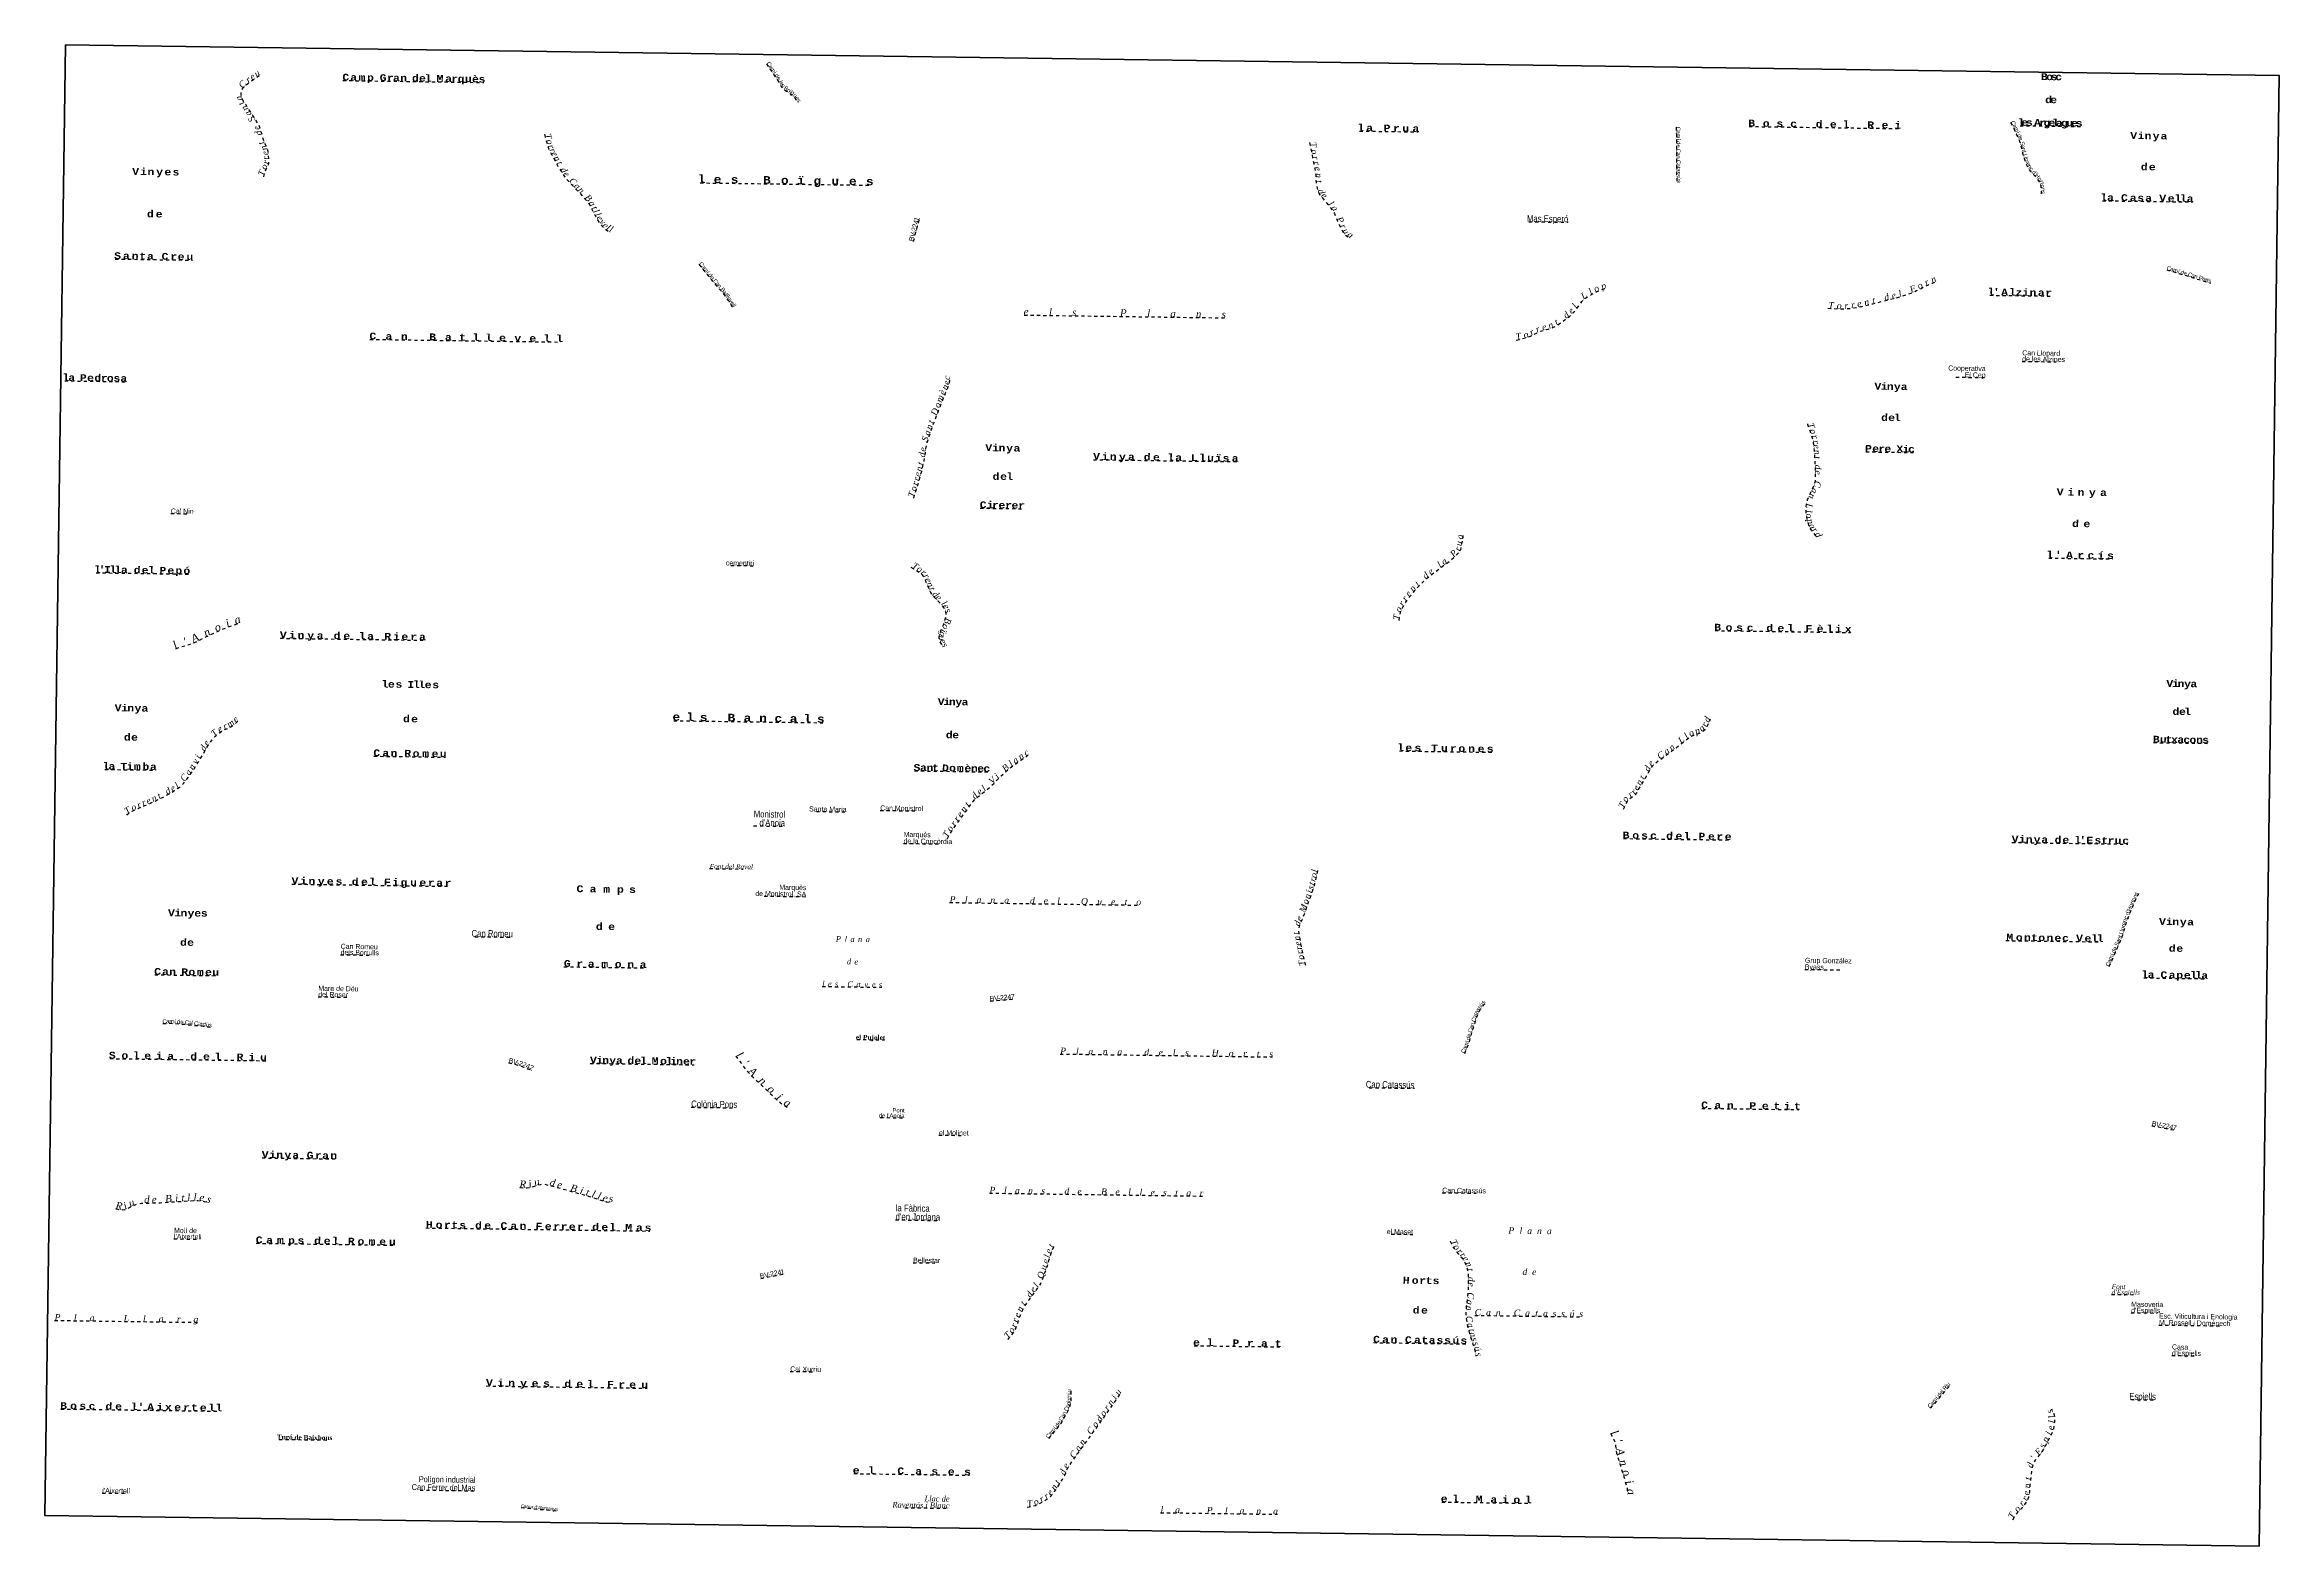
# Model space of a CAD drawing. Header units: metres. Extents: x 397317 to 400830, y 4588008 to 4590370.
import ezdxf
from ezdxf.enums import TextEntityAlignment as Align

# ---------------------------------------------------------------- set-up
doc = ezdxf.new("R2010")
doc.units = ezdxf.units.M
doc.header["$MEASUREMENT"] = 0
doc.linetypes.add('bt5mv20_nopinta', pattern=[10, 5, -5])
for name, color, linetype, lineweight in [('TOP01_LN', 7, 'Continuous', 15), ('TOP01_TX', 7, 'Continuous', 15), ('VIR01_LN', 7, 'Continuous', 15)]:
    doc.layers.add(name, color=color, linetype=linetype, lineweight=lineweight)
doc.styles.add('106', font='')
doc.styles.add('110', font='')
doc.styles.add('111', font='')
doc.styles.add('112', font='')
doc.styles.add('114', font='')
doc.styles.add('119', font='')
doc.styles.get('106').set_extended_font_data('Arial Narrow')
doc.styles.get('110').set_extended_font_data('Times New Roman', italic=True)
doc.styles.get('111').set_extended_font_data('Times New Roman', italic=True)
doc.styles.get('112').set_extended_font_data('Times New Roman', bold=True)
doc.styles.get('114').set_extended_font_data('Arial')
doc.styles.get('119').set_extended_font_data('Courier New', bold=True)

msp = doc.modelspace()

# ---------------------------------------------------------------- texts
at = {"layer": 'TOP01_TX', "color": 5, "linetype": 'Continuous', "lineweight": 15, "style": '111'}
for s, height, rotation, p in [('C', 10.02, 44.378275, (397631.47388, 4590304.289725)), ('r', 10.02, 34.963511, (397639.982997, 4590311.152792)), ('e', 10.02, 34.926314, (397646.444008, 4590315.666879)), ('u', 10.02, 34.926314, (397653.908414, 4590320.874965)), ('a', 10.02, 109.666964, (397627.248834, 4590287.021642)), ('t', 10.02, 123.068589, (397630.851793, 4590280.028065)), ('n', 10.02, 123.068608, (397635.769324, 4590272.47445)), ('a', 10.02, 122.957039, (397641.224979, 4590264.077434)), ('S', 10.02, 122.596622, (397646.916654, 4590255.249651)), ('e', 10.02, 112.2192, (397655.259462, 4590240.575301)), ('d', 10.02, 104.578542, (397658.119099, 4590232.041838)), ('t', 10.02, 115.005233, (397662.41516, 4590217.105413)), ('n', 10.02, 111.084697, (397666.29488, 4590208.978457)), ('T', 10.02, 285.92895, (398104.318722, 4590224.43953)), ('o', 10.02, 285.92895, (398106.817278, 4590215.682139)), ('r', 10.02, 289.698022, (398109.215111, 4590208.154624)), ('r', 10.02, 294.905531, (398111.885947, 4590201.848797)), ('T', 10.02, 280.80795, (399306.847366, 4590211.47177)), ('T', 10.02, 72.014617, (397663.131174, 4590166.370937)), ('o', 10.02, 64.498047, (397666.704056, 4590175.922936)), ('e', 10.02, 100.303581, (397668.856079, 4590200.066824)), ('r', 10.02, 96.063908, (397669.802745, 4590192.249227)), ('r', 10.02, 78.099056, (397669.893634, 4590184.315023)), ('e', 10.02, 298.328897, (398115.102027, 4590195.87983)), ('n', 10.02, 298.457, (398118.984037, 4590188.68255)), ('t', 10.02, 298.457, (398122.759455, 4590181.717202)), ('d', 10.02, 301.032464, (398129.516486, 4590170.215866)), ('o', 10.02, 280.80795, (399308.908595, 4590200.654921)), ('r', 10.02, 280.80795, (399310.7434, 4590191.026897)), ('r', 10.02, 281.623694, (399312.473443, 4590182.442854)), ('e', 10.02, 280.780622, (399314.201033, 4590173.93636)), ('e', 10.02, 305.195669, (398133.964924, 4590163.691638)), ('C', 10.02, 313.501297, (398144.376465, 4590151.474796)), ('a', 10.02, 313.735258, (398151.315711, 4590144.179983)), ('n', 10.02, 313.735258, (398157.47606, 4590137.740654)), ('n', 10.02, 273.402211, (399315.697355, 4590163.966726)), ('t', 10.02, 276.2042, (399316.24998, 4590154.176376)), ('d', 10.02, 289.143842, (399319.839239, 4590137.454337)), ('B', 10.02, 310.900944, (398168.403118, 4590125.661154)), ('a', 10.02, 301.223892, (398174.124017, 4590117.684312)), ('t', 10.02, 297.48325, (398177.695847, 4590111.094665)), ('l', 10.02, 297.48325, (398180.373365, 4590105.952449)), ('l', 10.02, 297.451542, (398183.092691, 4590100.722099)), ('e', 10.02, 309.060281, (399325.507326, 4590129.496733)), ('l', 10.02, 310.692014, (399336.054819, 4590116.909384)), ('a', 10.02, 303.779794, (399341.643569, 4590110.111367)), ('e', 10.02, 300.492728, (398186.320799, 4590094.958598)), ('v', 10.02, 308.165425, (398190.739074, 4590088.507244)), ('e', 10.02, 312.809308, (398195.720646, 4590082.496342)), ('l', 10.02, 324.474403, (398200.716966, 4590078.252523)), ('l', 10.02, 331.659175, (398205.697935, 4590075.138483)), ('P', 10.02, 296.282031, (399349.736301, 4590092.234335)), ('r', 10.02, 296.885944, (399354.712836, 4590082.27127)), ('u', 10.02, 303.162492, (399359.13346, 4590073.993275)), ('a', 10.02, 323.581531, (399367.245602, 4590067.046743)), ('r', 10.02, 25.775978, (400278.007215, 4589991.925485)), ('n', 10.02, 22.409142, (400288.502862, 4589996.469285)), ('l', 10.02, 51.081792, (399726.582179, 4589955.717815)), ('L', 10.02, 33.589942, (399739.8233, 4589971.380816)), ('l', 10.02, 30.815475, (399749.758678, 4589977.703065)), ('o', 10.02, 22.903833, (399758.645423, 4589982.149531)), ('p', 10.02, 18.165956, (399769.516131, 4589986.07873)), ('T', 10.02, 357.740825, (400125.508495, 4589955.163459)), ('o', 10.02, 357.740825, (400138.363846, 4589954.649901)), ('r', 10.02, 3.083047, (400150.00815, 4589954.755702)), ('r', 10.02, 7.801, (400160.551355, 4589955.891997)), ('e', 10.02, 11.152908, (400170.891055, 4589957.844368)), ('n', 10.02, 13.023222, (400182.551672, 4589960.433456)), ('t', 10.02, 14.154825, (400193.905083, 4589963.114626)), ('d', 10.02, 14.343881, (400214.124767, 4589968.229543)), ('e', 10.02, 14.343881, (400225.415367, 4589971.117912)), ('l', 10.02, 15.784403, (400235.350685, 4589973.853328)), ('F', 10.02, 24.103297, (400256.036089, 4589981.289909)), ('o', 10.02, 26.417975, (400267.53694, 4589986.79691)), ('r', 10.02, 23.51825, (399666.312565, 4589918.168443)), ('e', 10.02, 13.259247, (399675.684807, 4589921.28948)), ('n', 10.02, 21.637183, (399686.557961, 4589924.321958)), ('t', 10.02, 32.016592, (399696.233599, 4589929.583863)), ('d', 10.02, 38.273342, (399712.238464, 4589940.884032)), ('e', 10.02, 46.969889, (399720.346546, 4589948.328172)), ('T', 10.02, 14.350042, (399635.414527, 4589906.362847)), ('o', 10.02, 17.024311, (399647.255468, 4589909.419179)), ('r', 10.02, 27.26045, (399657.392331, 4589913.695356)), ('%%232', 10.02, 68.563722, (398733.16402, 4589821.325923)), ('n', 10.02, 63.612403, (398736.888231, 4589829.357159)), ('e', 10.02, 83.725022, (398739.778496, 4589837.908012)), ('c', 10.02, 83.725022, (398740.623522, 4589845.570894)), ('D', 10.02, 69.19445, (398721.290666, 4589790.863633)), ('o', 10.02, 68.563722, (398725.325318, 4589801.367514)), ('m', 10.02, 68.563722, (398729.298468, 4589811.477627)), ('S', 10.02, 72.426389, (398706.139933, 4589748.505105)), ('a', 10.02, 70.846808, (398709.281033, 4589758.068735)), ('n', 10.02, 70.846808, (398712.430525, 4589767.113109)), ('t', 10.02, 69.19445, (398715.338668, 4589775.190274)), ('T', 10.02, 290.304414, (400089.782101, 4589769.131874)), ('o', 10.02, 290.959058, (400093.187569, 4589760.025603)), ('r', 10.02, 285.977622, (400096.002161, 4589751.981841)), ('t', 10.02, 76.079578, (398698.688384, 4589709.986643)), ('d', 10.02, 83.324014, (398701.592959, 4589724.37463)), ('e', 10.02, 83.324014, (398702.593034, 4589732.886361)), ('r', 10.02, 277.422911, (400097.517926, 4589744.676765)), ('e', 10.02, 275.0427, (400098.413754, 4589737.337555)), ('n', 10.02, 274.191867, (400099.138452, 4589728.569454)), ('t', 10.02, 274.191867, (400099.764969, 4589720.061371)), ('r', 10.02, 73.357781, (398690.39611, 4589678.651151)), ('r', 10.02, 75.117828, (398692.472514, 4589685.879102)), ('e', 10.02, 75.117828, (398694.376917, 4589693.080411)), ('n', 10.02, 76.079578, (398696.618965, 4589701.65077)), ('C', 10.02, 255.770617, (400099.692181, 4589679.755887)), ('d', 10.02, 270.749572, (400100.497468, 4589705.496195)), ('e', 10.02, 269.250694, (400100.612661, 4589696.979642)), ('T', 10.02, 72.413728, (398684.939786, 4589661.121006)), ('o', 10.02, 72.413728, (398687.900581, 4589670.4488)), ('L', 10.02, 264.339319, (400086.241885, 4589644.785285)), ('n', 10.02, 246.588767, (400091.35257, 4589661.357486)), ('a', 10.02, 244.429711, (400095.302529, 4589670.032646)), ('p', 10.02, 283.365703, (400088.741886, 4589619.252648)), ('l', 10.02, 272.566844, (400086.191464, 4589635.518941)), ('o', 10.02, 279.814211, (400086.939593, 4589628.127826)), ('a', 10.02, 295.029011, (400091.877139, 4589610.673036)), ('r', 10.02, 311.079161, (400096.703598, 4589603.498372)), ('P', 10.02, 44.742678, (399535.819144, 4589566.414382)), ('r', 10.02, 65.359203, (399543.076922, 4589575.215368)), ('u', 10.02, 80.092939, (399545.212313, 4589584.66152)), ('a', 10.02, 86.081125, (399547.202693, 4589595.554943)), ('d', 10.02, 298.487908, (400101.616075, 4589596.992735)), ('T', 10.02, 327.519286, (398683.27193, 4589545.768749)), ('o', 10.02, 327.519286, (398690.428088, 4589541.212585)), ('r', 10.02, 316.325461, (398696.085953, 4589536.684421)), ('d', 10.02, 39.807206, (399491.320172, 4589531.443583)), ('e', 10.02, 37.787742, (399499.242122, 4589537.760951)), ('l', 10.02, 36.816053, (399512.838722, 4589548.06243)), ('a', 10.02, 35.708472, (399520.242967, 4589553.409411)), ('r', 10.02, 301.804639, (398699.693769, 4589531.631749)), ('e', 10.02, 292.250033, (398702.40158, 4589526.115124)), ('n', 10.02, 293.469256, (398705.260207, 4589519.118689)), ('t', 10.02, 293.469256, (398708.166393, 4589512.437278)), ('d', 10.02, 314.024611, (398714.450421, 4589502.21063)), ('e', 10.02, 316.329308, (398719.582128, 4589497.066459)), ('r', 10.02, 54.489825, (399459.589556, 4589496.441155)), ('e', 10.02, 51.707131, (399464.865466, 4589503.740765)), ('n', 10.02, 49.213172, (399471.512254, 4589511.75276)), ('t', 10.02, 45.162125, (399478.439012, 4589519.165306)), ('a', 12.52998, 18.316489, (397622.165999, 4589459.895512)), ('l', 10.02, 306.865708, (398727.403382, 4589488.861991)), ('e', 10.02, 301.932331, (398730.755721, 4589483.905817)), ('B', 10.02, 254.144156, (398732.380452, 4589464.794311)), ('s', 10.02, 291.780778, (398733.376562, 4589478.166879)), ('T', 10.02, 81.920714, (399447.415075, 4589468.875204)), ('o', 10.02, 63.761997, (399449.930476, 4589479.880124)), ('r', 10.02, 58.807894, (399454.624159, 4589488.840268)), ('l', 12.52998, 27.656133, (397525.100147, 4589420.326611)), ("'", 12.52998, 14.7422, (397539.069987, 4589425.108372)), ('A', 12.52998, 26.624697, (397556.312107, 4589431.296941)), ('n', 12.52998, 25.931033, (397574.840908, 4589440.494219)), ('o', 12.52998, 23.649661, (397591.568123, 4589448.216533)), ('i', 12.52998, 20.050536, (397606.865964, 4589454.387224)), ('g', 10.02, 251.815117, (398724.433577, 4589444.08728)), ('u', 10.02, 267.415061, (398723.183569, 4589436.73953)), ('e', 10.02, 298.6643, (398725.582782, 4589429.305669)), ('%%239', 10.02, 247.943269, (398726.431486, 4589449.65327)), ('o', 10.02, 246.493831, (398729.248384, 4589456.234045)), ('s', 10.02, 298.6643, (398728.61876, 4589423.757413)), ('T', 10.02, 42.449103, (397587.161762, 4589283.733909)), ('e', 10.02, 33.574628, (397595.351764, 4589289.796114)), ('r', 10.02, 24.010994, (397602.925109, 4589293.925375)), ('m', 10.02, 34.376014, (397612.227647, 4589298.585877)), ('e', 10.02, 48.489953, (397620.655506, 4589305.895476)), ('p', 10.02, 20.143428, (399916.915667, 4589286.516434)), ('a', 10.02, 37.783608, (399925.471389, 4589291.318493)), ('r', 10.02, 63.397533, (399931.113331, 4589298.66352)), ('d', 10.02, 63.397533, (399935.092515, 4589306.610847)), ('d', 10.02, 59.895575, (397570.666543, 4589261.557726)), ('e', 10.02, 57.864125, (397575.552017, 4589269.350243)), ('c', 10.02, 34.899517, (398863.087173, 4589252.585351)), ('C', 10.02, 35.786403, (399860.670033, 4589248.435803)), ('a', 10.02, 35.691422, (399869.92338, 4589255.088836)), ('n', 10.02, 37.794653, (399878.121582, 4589261.211477)), ('L', 10.02, 37.751347, (399893.030981, 4589272.766951)), ('l', 10.02, 37.751347, (399900.925151, 4589278.870255)), ('o', 10.02, 23.207725, (399907.700675, 4589283.310686)), ('C', 10.02, 50.710333, (397540.340058, 4589213.940036)), ('a', 10.02, 56.283706, (397547.001375, 4589223.140099)), ('n', 10.02, 56.283706, (397552.658882, 4589231.625857)), ('v', 10.02, 57.559797, (397558.164174, 4589240.274929)), ('i', 10.02, 59.552047, (397562.523191, 4589247.571324)), ('i', 10.02, 45.465728, (398817.602395, 4589216.469481)), ('B', 10.02, 40.890617, (398830.839308, 4589228.962585)), ('l', 10.02, 37.440483, (398839.189694, 4589235.514355)), ('a', 10.02, 36.027089, (398846.165211, 4589240.690139)), ('n', 10.02, 34.538572, (398854.871795, 4589246.914386)), ('d', 10.02, 59.933553, (399840.964901, 4589229.118678)), ('e', 10.02, 49.030231, (399846.120683, 4589236.728471)), ('n', 10.02, 23.492208, (397491.190834, 4589180.391305)), ('t', 10.02, 26.955353, (397499.411963, 4589184.512961)), ('d', 10.02, 29.708158, (397513.407602, 4589192.119373)), ('e', 10.02, 31.961167, (397521.353626, 4589196.736614)), ('l', 10.02, 35.699814, (397527.944536, 4589200.99087)), ('d', 10.02, 44.393986, (398782.486496, 4589185.483656)), ('e', 10.02, 37.241539, (398789.974258, 4589191.625143)), ('l', 10.02, 37.938103, (398796.602407, 4589196.693787)), ('V', 10.02, 45.465728, (398810.687332, 4589209.443344)), ('o', 10.02, 57.769939, (399806.038969, 4589181.153439)), ('r', 10.02, 32.7567, (399812.969161, 4589187.10399)), ('r', 10.02, 52.117822, (399819.320961, 4589192.157939)), ('e', 10.02, 59.907122, (399823.558202, 4589199.048761)), ('n', 10.02, 59.928172, (399828.327514, 4589207.276277)), ('t', 10.02, 59.928172, (399832.948125, 4589215.271129)), ('T', 10.02, 34.122953, (397450.097461, 4589161.46461)), ('o', 10.02, 25.225047, (397459.257668, 4589166.344075)), ('r', 10.02, 24.088097, (397467.613929, 4589170.198018)), ('r', 10.02, 22.844778, (397475.062519, 4589173.485198)), ('e', 10.02, 22.844778, (397482.496555, 4589176.621621)), ('r', 10.02, 53.896361, (398755.047627, 4589149.698119)), ('e', 10.02, 53.896361, (398760.091844, 4589156.619054)), ('n', 10.02, 53.896361, (398765.970991, 4589164.674599)), ('t', 10.02, 54.600836, (398771.611096, 4589172.562076)), ('T', 10.02, 65.268917, (399801.549751, 4589171.748144)), ('T', 10.02, 60.698453, (398738.805954, 4589125.43672)), ('o', 10.02, 57.278511, (398744.475507, 4589134.722913)), ('r', 10.02, 53.896361, (398749.947627, 4589142.718119)), ('s', 10.02, 71.129681, (399311.812285, 4589042.884339)), ('t', 10.02, 73.181006, (399313.785099, 4589049.235556)), ('l', 10.02, 79.805194, (399318.542915, 4589069.800768)), ('r', 10.02, 76.097783, (399315.446875, 4589055.758247)), ('o', 10.02, 77.691853, (399317.057225, 4589062.693088)), ('M', 10.02, 70.446467, (399300.49526, 4589010.320377)), ('o', 10.02, 70.446467, (399304.184969, 4589020.713809)), ('n', 10.02, 71.129681, (399307.106576, 4589029.107916)), ('i', 10.02, 71.129681, (399309.68071, 4589036.646416)), ('d', 10.02, 69.840247, (399291.117063, 4588986.448585)), ('e', 10.02, 67.309447, (399294.116433, 4588993.908732)), ('t', 10.02, 97.369989, (399289.368243, 4588973.139842)), ('n', 10.02, 99.954661, (399290.733374, 4588965.193548)), ('e', 10.02, 99.954661, (399292.178611, 4588956.989063)), ('r', 10.02, 101.613178, (399293.556944, 4588950.207225)), ('r', 10.02, 101.613178, (399294.966944, 4588943.357225)), ('T', 10.02, 102.860183, (399298.766748, 4588926.473471)), ('o', 10.02, 102.860183, (399296.711283, 4588935.49829)), ('l', 12.52998, 306.644672, (398404.754332, 4588778.032981)), ("'", 12.52998, 306.644672, (398414.22855, 4588765.313208)), ('A', 12.52998, 316.867233, (398426.331552, 4588750.551545)), ('n', 12.52998, 316.867233, (398441.807274, 4588736.044935)), ('o', 12.52998, 317.047733, (398455.531952, 4588722.702479)), ('i', 12.52998, 317.047733, (398468.27036, 4588710.843561)), ('a', 12.52998, 329.344844, (398481.970814, 4588700.53221)), ('d', 11.27502, 0.749889, (397478.082501, 4588548.162179)), ('e', 11.27502, 1.453233, (397489.771623, 4588548.349659)), ('B', 11.27502, 4.011111, (397512.394155, 4588549.528126)), ('i', 11.27502, 3.748781, (397525.228883, 4588550.409349)), ('t', 11.27502, 3.748781, (397535.04605, 4588551.055715)), ('l', 11.27502, 3.748781, (397544.351032, 4588551.670972)), ('l', 11.27502, 359.217756, (397553.774192, 4588552.028916)), ('e', 11.27502, 354.751111, (397563.992515, 4588551.414799)), ('s', 11.27502, 342.115053, (397574.294848, 4588548.87853)), ('R', 11.27502, 357.47215, (398068.870739, 4588572.28086)), ('i', 11.27502, 11.571811, (398081.458467, 4588572.955489)), ('u', 11.27502, 13.615411, (398092.205796, 4588576.172567)), ('d', 11.27502, 346.391119, (398114.602296, 4588574.951704)), ('e', 11.27502, 344.697619, (398125.898979, 4588571.919176)), ('B', 11.27502, 344.568036, (398147.746134, 4588565.887871)), ('i', 11.27502, 344.372794, (398160.130638, 4588562.439477)), ('t', 11.27502, 344.372794, (398169.614414, 4588559.783247)), ('l', 11.27502, 340.769369, (398178.528163, 4588557.07134)), ('l', 11.27502, 340.769369, (398187.438163, 4588553.96134)), ('e', 11.27502, 342.058486, (398197.177986, 4588550.795359)), ('s', 11.27502, 0.958381, (398207.710787, 4588549.703303)), ('R', 11.27502, 350.694531, (397433.385715, 4588538.329912)), ('i', 11.27502, 21.681786, (397445.894135, 4588538.607893)), ('u', 11.27502, 22.218431, (397455.830223, 4588543.752817)), ('t', 10.02, 61.899647, (398903.740833, 4588478.907437)), ('T', 10.02, 295.888619, (399528.636176, 4588484.112727)), ('u', 10.02, 71.682186, (398892.18105, 4588445.491272)), ('l', 10.02, 72.959033, (398897.7722, 4588463.21218)), ('e', 10.02, 73.133933, (398895.366539, 4588455.280613)), ('e', 10.02, 72.959033, (398900.222643, 4588471.198752)), ('o', 10.02, 306.411858, (399533.746712, 4588476.060597)), ('r', 10.02, 307.228567, (399538.731506, 4588469.347103)), ('r', 10.02, 310.144853, (399543.346967, 4588463.695538)), ('e', 10.02, 304.975786, (399547.788359, 4588457.987026)), ('n', 10.02, 290.000711, (399551.892176, 4588450.411703)), ('e', 10.02, 52.600586, (398874.919724, 4588409.460766)), ('l', 10.02, 53.724036, (398879.862036, 4588416.106426)), ('Q', 10.02, 71.094742, (398888.026788, 4588433.259237)), ('t', 10.02, 278.390075, (399554.229495, 4588442.393997)), ('d', 10.02, 270.053244, (399555.362662, 4588428.205951)), ('e', 10.02, 270.053244, (399555.371943, 4588419.849465)), ('n', 10.02, 63.2215, (398854.726465, 4588379.598035)), ('t', 10.02, 55.481825, (398859.491275, 4588387.975933)), ('d', 10.02, 54.275903, (398869.142269, 4588401.745145)), ('n', 10.02, 265.112517, (399551.975379, 4588383.182326)), ('a', 10.02, 261.941031, (399553.086271, 4588392.483)), ('C', 10.02, 264.574889, (399554.473125, 4588402.909273)), ('T', 10.02, 48.366461, (398834.493884, 4588337.10687)), ('o', 10.02, 56.995275, (398841.114997, 4588345.666782)), ('r', 10.02, 68.527261, (398845.407488, 4588354.271948)), ('r', 10.02, 73.210606, (398848.081402, 4588362.429562)), ('e', 10.02, 69.088089, (398850.76618, 4588370.502833)), ('C', 10.02, 276.444808, (399552.202415, 4588365.098166)), ('a', 10.02, 283.041356, (399554.257172, 4588354.78089)), ('t', 10.02, 285.390147, (399556.137416, 4588347.053564)), ('a', 10.02, 285.390147, (399558.061764, 4588340.054853)), ('s', 10.02, 288.471978, (399560.550631, 4588332.311723)), ('s', 10.02, 288.017847, (399562.807311, 4588325.537332)), ('%%250', 10.02, 284.310214, (399565.182902, 4588317.71366)), ('s', 10.02, 281.607128, (399567.116011, 4588309.236744)), ('i', 10.02, 55.369672, (399002.874634, 4588240.112981)), ('u', 10.02, 53.683869, (399008.60024, 4588248.22881)), ('o', 10.02, 54.294736, (398972.663926, 4588197.285994)), ('d', 10.02, 54.341369, (398979.109611, 4588206.277054)), ('o', 10.02, 54.341369, (398985.272415, 4588214.857079)), ('r', 10.02, 54.991708, (398991.224169, 4588223.332033)), ('n', 10.02, 55.369672, (398997.028326, 4588231.649078)), ('s', 10.02, 116.120778, (400473.630977, 4588222.248724)), ('l', 10.02, 103.133917, (400477.168144, 4588213.096536)), ('l', 10.02, 83.907581, (400477.25566, 4588203.714685)), ('n', 10.02, 54.250517, (398952.486032, 4588169.225438)), ('C', 10.02, 54.294736, (398965.400249, 4588187.194031)), ('l', 12.52998, 298.240975, (399779.802086, 4588184.528063)), ("'", 12.52998, 286.68395, (399785.708416, 4588172.496905)), ('s', 10.02, 61.439664, (400461.665941, 4588164.334125)), ('p', 10.02, 62.414514, (400466.865763, 4588174.214397)), ('i', 10.02, 64.911567, (400471.920216, 4588184.196074)), ('e', 10.02, 79.248164, (400475.790001, 4588193.723836)), ('e', 10.02, 56.099931, (398926.615989, 4588132.575169)), ('C', 10.02, 54.72775, (398938.530513, 4588149.835233)), ('a', 10.02, 54.2323, (398945.841408, 4588160.001529)), ('A', 12.52998, 278.790269, (399788.323031, 4588156.040911)), ('n', 12.52998, 287.358669, (399793.594991, 4588138.033045)), ('d', 10.02, 70.521544, (400443.035024, 4588134.590132)), ("'", 10.02, 57.88955, (400447.282381, 4588144.526717)), ('E', 10.02, 48.5639, (400455.427973, 4588153.665664)), ('n', 10.02, 54.293767, (398907.884201, 4588098.526755)), ('t', 10.02, 58.623494, (398913.468912, 4588107.262832)), ('d', 10.02, 66.1976, (398922.445884, 4588123.140442)), ('o', 12.52998, 287.317022, (399798.580757, 4588122.071389)), ('i', 12.52998, 286.474539, (399802.887083, 4588107.74769)), ('a', 12.52998, 276.184069, (399805.590672, 4588093.290503)), ('t', 10.02, 84.027244, (400439.773662, 4588114.454298)), ('n', 10.02, 85.64625, (400438.766873, 4588103.039917)), ('T', 10.02, 10.977097, (398866.77559, 4588070.681084)), ('o', 10.02, 24.495864, (398877.819897, 4588073.917682)), ('r', 10.02, 30.012369, (398886.982817, 4588078.746034)), ('r', 10.02, 36.084033, (398894.898552, 4588083.617032)), ('e', 10.02, 49.811025, (398901.519045, 4588090.007003)), ('T', 10.02, 61.201653, (400413.879622, 4588054.2769)), ('o', 10.02, 46.715839, (400421.677062, 4588064.173847)), ('r', 10.02, 51.589272, (400429.246568, 4588072.755681)), ('r', 10.02, 62.185625, (400434.943798, 4588081.422715)), ('e', 10.02, 82.009875, (400437.54059, 4588091.370242))]:
    msp.add_text(s, height=height, rotation=rotation, dxfattribs=at).set_placement(p, align=Align.CENTER)
at = {"layer": 'TOP01_TX', "color": 7, "linetype": 'Continuous', "lineweight": 15}
for s, height, rotation, style, p in [('C', 10.75002, 359.200019, '119', (397790.705611, 4590313.507087)), ('a', 10.75002, 359.200019, '119', (397803.040154, 4590313.337775)), ('m', 10.75002, 359.200019, '119', (397816.143465, 4590313.156871)), ('p', 10.75002, 359.200019, '119', (397829.475133, 4590312.974774)), ('G', 10.75002, 359.200019, '119', (397849.33182, 4590312.698343)), ('r', 10.75002, 359.200019, '119', (397860.711579, 4590312.53507)), ('a', 10.75002, 359.200019, '119', (397870.380154, 4590312.397775)), ('n', 10.75002, 359.200019, '119', (397881.57005, 4590312.253728)), ('d', 10.75002, 359.200019, '119', (397900.101938, 4590311.992863)), ('e', 10.75002, 359.200019, '119', (397911.199116, 4590311.831141)), ('l', 10.75002, 359.200019, '119', (397920.287325, 4590311.714485)), ('M', 10.75002, 359.200019, '119', (397938.708216, 4590311.453732)), ('a', 10.75002, 359.200019, '119', (397952.260154, 4590311.257775)), ('r', 10.75002, 359.200019, '119', (397961.931579, 4590311.11507)), ('q', 10.75002, 359.200019, '119', (397971.951938, 4590310.982863)), ('u', 10.75002, 359.200019, '119', (397983.502918, 4590310.824944)), ('%%232', 10.75002, 359.200019, '119', (397994.449116, 4590310.671141)), ('s', 10.75002, 359.200019, '119', (398004.803815, 4590310.51694)), ('C', 6.645, 304.035536, '114', (398453.534187, 4590337.718126)), ('a', 6.645, 304.035536, '114', (398456.315627, 4590333.592643)), ('m', 6.645, 303.84215, '114', (398459.725174, 4590328.544038)), ('%%237', 6.645, 303.84215, '114', (398462.640704, 4590324.193762)), ('d', 6.645, 303.689906, '114', (398465.757992, 4590319.538001)), ('e', 6.645, 303.689906, '114', (398468.605637, 4590315.266534)), ('l', 6.645, 298.499114, '114', (398471.665293, 4590310.547699)), ('e', 6.645, 298.499114, '114', (398473.382882, 4590307.372344)), ('B', 10.75002, 359.200019, '119', (400460.84448, 4590314.303386)), ('o', 10.75002, 359.200019, '119', (400469.141559, 4590314.191107)), ('s', 10.75002, 359.200019, '119', (400476.263815, 4590314.08694)), ('c', 10.75002, 359.200019, '119', (400483.408079, 4590313.984507)), ('s', 6.645, 307.463522, '114', (398475.710206, 4590303.496847)), ('B', 6.645, 324.424308, '114', (398481.134257, 4590298.506309)), ('o', 6.645, 326.15885, '114', (398485.602777, 4590295.404336)), ('%%239', 6.645, 326.325636, '114', (398488.721173, 4590293.326213)), ('g', 6.645, 324.8771, '114', (398491.361223, 4590291.517072)), ('u', 6.645, 310.699506, '114', (398495.009362, 4590288.129569)), ('e', 6.645, 304.699942, '114', (398497.988117, 4590284.038603)), ('s', 6.645, 300.978644, '114', (398500.327176, 4590280.172361)), ('d', 10.75002, 359.200019, '119', (400467.581938, 4590278.032863)), ('e', 10.75002, 359.200019, '119', (400475.469116, 4590277.921141)), ('l', 10.75002, 359.200019, '119', (399386.417325, 4590234.014485)), ('a', 10.75002, 359.200019, '119', (399400.100154, 4590233.817775)), ('P', 10.75002, 359.200019, '119', (399427.486046, 4590233.425319)), ('r', 10.75002, 359.200019, '119', (399442.471579, 4590233.21507)), ('u', 10.75002, 359.200019, '119', (399457.012918, 4590233.024944)), ('a', 10.75002, 359.200019, '119', (399472.880154, 4590232.797775)), ('C', 6.645, 271.431303, '114', (399882.257574, 4590237.515524)), ('B', 10.75002, 359.200019, '119', (400000.79448, 4590241.203386)), ('o', 10.75002, 359.200019, '119', (400023.611559, 4590240.891107)), ('s', 10.75002, 359.200019, '119', (400045.133815, 4590240.58694)), ('c', 10.75002, 359.200019, '119', (400066.658079, 4590240.284507)), ('d', 10.75002, 359.200019, '119', (400106.801938, 4590239.722863)), ('e', 10.75002, 359.200019, '119', (400129.159116, 4590239.421141)), ('l', 10.75002, 359.200019, '119', (400149.267325, 4590239.144485)), ('R', 10.75002, 359.200019, '119', (400187.827338, 4590238.597622)), ('e', 10.75002, 359.200019, '119', (400210.419116, 4590238.291141)), ('i', 10.75002, 359.200019, '119', (400230.559898, 4590238.01403)), ('C', 6.645, 301.799811, '114', (400409.295577, 4590245.130763)), ('a', 6.645, 296.444597, '114', (400411.753782, 4590240.823318)), ('m', 6.645, 293.646839, '114', (400414.318165, 4590235.294007)), ('l', 10.75002, 359.200019, '119', (400424.557325, 4590242.454485)), ('e', 10.75002, 359.200019, '119', (400430.119116, 4590242.381141)), ('s', 10.75002, 359.200019, '119', (400437.243815, 4590242.27694)), ('A', 10.75002, 359.200019, '119', (400450.145824, 4590242.096751)), ('r', 10.75002, 359.200019, '119', (400458.041579, 4590241.98507)), ('g', 10.75002, 359.200019, '119', (400464.851938, 4590241.892863)), ('e', 10.75002, 359.200019, '119', (400472.739116, 4590241.781141)), ('l', 10.75002, 359.200019, '119', (400478.617325, 4590241.704485)), ('a', 10.75002, 359.200019, '119', (400484.410154, 4590241.617775)), ('g', 10.75002, 359.200019, '119', (400492.451938, 4590241.502863)), ('u', 10.75002, 359.200019, '119', (400500.792918, 4590241.394944)), ('e', 10.75002, 359.200019, '119', (400508.529116, 4590241.281141)), ('s', 10.75002, 359.200019, '119', (400515.653815, 4590241.18694)), ('a', 6.645, 271.4365, '114', (399882.378625, 4590232.530974)), ('d', 6.645, 270.086172, '114', (399882.513275, 4590215.612255)), ('e', 6.645, 270.086172, '114', (399882.52335, 4590210.472417)), ('C', 6.645, 270.086172, '114', (399882.534069, 4590202.794683)), ('m', 6.645, 270.086172, '114', (399882.48528, 4590226.449229)), ('%%237', 6.645, 270.086172, '114', (399882.501514, 4590221.223183)), ('%%237', 6.645, 293.770183, '114', (400416.425817, 4590230.498591)), ('d', 6.645, 293.770183, '114', (400418.687783, 4590225.376992)), ('e', 6.645, 295.285147, '114', (400420.941454, 4590220.765832)), ('S', 6.645, 283.658875, '114', (400423.263113, 4590213.772792)), ('a', 6.645, 283.658875, '114', (400424.408027, 4590209.09522)), ('n', 6.645, 283.908536, '114', (400425.513989, 4590204.564775)), ('V', 10.75002, 359.200042, '119', (400601.331695, 4590221.612257)), ('i', 10.75002, 359.200042, '119', (400612.959898, 4590221.454031)), ('n', 10.75002, 359.200042, '119', (400623.90005, 4590221.303729)), ('y', 10.75002, 359.200042, '119', (400636.621295, 4590221.118459)), ('a', 10.75002, 359.200042, '119', (400648.970154, 4590220.947777)), ('V', 10.75002, 359.200019, '119', (397460.261695, 4590165.142255)), ('i', 10.75002, 359.200019, '119', (397472.659898, 4590164.96403)), ('n', 10.75002, 359.200019, '119', (397484.21005, 4590164.813728)), ('y', 10.75002, 359.200019, '119', (397497.941295, 4590164.618458)), ('e', 10.75002, 359.200019, '119', (397510.939116, 4590164.441141)), ('s', 10.75002, 359.200019, '119', (397523.683815, 4590164.25694)), ('a', 6.645, 270.086172, '114', (399882.542917, 4590197.810367)), ('C', 6.645, 270.198453, '114', (399882.57937, 4590185.224696)), ('a', 6.645, 270.198453, '114', (399882.586718, 4590180.230376)), ('n', 6.645, 270.198453, '114', (399882.547262, 4590193.153314)), ('t', 6.645, 271.197022, '114', (399882.667511, 4590176.353369)), ('a', 6.645, 271.197022, '114', (399882.74052, 4590172.850788)), ('s', 6.645, 271.197022, '114', (399882.840877, 4590168.333676)), ('t', 6.645, 283.908536, '114', (400426.506551, 4590200.551693)), ('L', 6.645, 286.697033, '114', (400428.232159, 4590194.545832)), ('l', 6.645, 286.697033, '114', (400429.143831, 4590191.527144)), ('o', 6.645, 288.286142, '114', (400430.257463, 4590188.059093)), ('r', 6.645, 288.286142, '114', (400431.569736, 4590184.109282)), ('e', 6.645, 294.479483, '114', (400432.963039, 4590180.622653)), ('n', 6.645, 301.531814, '114', (400435.176515, 4590176.532879)), ('%%231', 6.645, 307.223317, '114', (400437.989108, 4590172.548915)), ('d', 6.645, 312.170786, '114', (400442.562015, 4590167.175969)), ('d', 10.75002, 359.200019, '119', (400617.891938, 4590172.472863)), ('e', 10.75002, 359.200019, '119', (400630.549116, 4590172.291141)), ('l', 12.11502, 359.200019, '119', (398350.059353, 4590152.591245)), ('e', 12.11502, 359.200019, '119', (398375.113422, 4590152.234937)), ('s', 12.11502, 359.200019, '119', (398401.905387, 4590151.861472)), ('B', 12.11502, 359.200019, '119', (398452.659303, 4590151.156198)), ('o', 12.11502, 359.200019, '119', (398480.776175, 4590150.764899)), ('%%239', 12.11502, 359.200019, '119', (398506.156061, 4590150.410732)), ('g', 12.11502, 359.200019, '119', (398531.991518, 4590150.045608)), ('u', 12.11502, 359.200019, '119', (398560.153576, 4590149.647953)), ('e', 12.11502, 359.200019, '119', (398587.663422, 4590149.264937)), ('s', 12.11502, 359.200019, '119', (398614.455387, 4590148.891472)), ('s', 6.645, 272.437406, '114', (399882.933217, 4590163.935019)), ('%%250', 6.645, 272.437406, '114', (399883.118654, 4590159.417269)), ('s', 6.645, 272.437406, '114', (399883.333217, 4590154.645019)), ('H', 6.645, 311.499672, '114', (400447.696243, 4590161.442299)), ("'", 6.645, 312.170786, '114', (400445.038232, 4590164.446844)), ('o', 6.645, 303.271131, '114', (400451.25697, 4590156.864824)), ('r', 6.645, 296.643981, '114', (400453.468492, 4590153.347333)), ('t', 6.645, 289.205569, '114', (400454.583211, 4590150.756376)), ('o', 6.645, 280.083631, '114', (400455.374777, 4590147.03006)), ('n', 6.645, 271.979572, '114', (400455.682427, 4590142.184552)), ('s', 6.645, 268.014731, '114', (400455.842213, 4590137.414423)), ('l', 10.75002, 359.200019, '119', (400554.367325, 4590124.444485)), ('C', 10.75002, 359.200019, '119', (400586.705611, 4590123.987087)), ('d', 10.75002, 359.200019, '119', (397483.491938, 4590098.432863)), ('e', 10.75002, 359.200019, '119', (397497.169116, 4590098.241141)), ('a', 10.75002, 359.200019, '119', (400564.950154, 4590124.287775)), ('a', 10.75002, 359.200019, '119', (400600.590154, 4590123.797775)), ('s', 10.75002, 359.200019, '119', (400612.403815, 4590123.62694)), ('a', 10.75002, 359.200019, '119', (400624.810154, 4590123.457775)), ('V', 10.75002, 359.200019, '119', (400646.911695, 4590123.152255)), ('e', 10.75002, 359.200019, '119', (400660.179116, 4590122.961141)), ('l', 10.75002, 359.200019, '119', (400670.817325, 4590122.824485)), ('l', 10.75002, 359.200019, '119', (400679.477325, 4590122.694485)), ('a', 10.75002, 359.200019, '119', (400690.070154, 4590122.547775)), ('B', 7.96998, 75.695514, '114', (398684.165748, 4590063.383948)), ('V', 7.96998, 75.606733, '114', (398685.896399, 4590070.125351)), ('2', 7.96998, 75.606733, '114', (398688.04907, 4590078.520227)), ('2', 7.96998, 75.606733, '114', (398689.47907, 4590084.120227)), ('-', 7.96998, 75.606733, '114', (398687.030397, 4590074.546406)), ('4', 7.96998, 75.606733, '114', (398690.964096, 4590089.895678)), ('1', 7.96998, 73.973258, '114', (398692.172089, 4590094.543102)), ('S', 10.75002, 359.200019, '119', (397431.917291, 4590032.76005)), ('a', 10.75002, 359.200019, '119', (397445.680154, 4590032.577775)), ('n', 10.75002, 359.200019, '119', (397459.50005, 4590032.373728)), ('t', 10.75002, 359.200019, '119', (397471.569302, 4590032.197196)), ('a', 10.75002, 359.200019, '119', (397483.580154, 4590032.047775)), ('C', 10.75002, 359.200019, '119', (397506.495611, 4590031.717087)), ('r', 10.75002, 359.200019, '119', (397520.171579, 4590031.52507)), ('e', 10.75002, 359.200019, '119', (397531.759116, 4590031.361141)), ('u', 10.75002, 359.200019, '119', (397545.582918, 4590031.174944)), ('C', 6.645, 308.128503, '114', (398347.520339, 4590022.521919)), ('a', 6.645, 308.128503, '114', (398350.587584, 4590018.604229)), ('m', 6.645, 309.146267, '114', (398354.43636, 4590013.877265)), ('%%237', 6.645, 309.146267, '114', (398357.745607, 4590009.819175)), ('d', 6.645, 309.146267, '114', (398361.274817, 4590005.471076)), ('e', 6.645, 310.075075, '114', (398364.564099, 4590001.525448)), ('C', 6.645, 310.075075, '114', (398369.51166, 4589995.639885)), ('a', 6.645, 310.075075, '114', (398372.718719, 4589991.835788)), ('C', 6.645, 343.210464, '114', (400656.009999, 4590015.088549)), ('a', 6.645, 343.210464, '114', (400660.766953, 4590013.659723)), ('m', 6.645, 343.210464, '114', (400666.601119, 4590011.905888)), ('%%237', 6.645, 343.210464, '114', (400671.6239, 4590010.379174)), ('d', 6.645, 343.210464, '114', (400676.984915, 4590008.770942)), ('e', 6.645, 343.210464, '114', (400681.902628, 4590007.286547)), ('C', 6.645, 342.934128, '114', (400689.2562, 4590005.056067)), ('a', 6.645, 342.934128, '114', (400694.014229, 4590003.590773)), ('n', 6.645, 342.934128, '114', (400698.464377, 4590002.22468)), ('P', 6.645, 342.934128, '114', (400705.854078, 4589999.958116)), ('r', 6.645, 342.934128, '114', (400709.84978, 4589998.728703)), ('a', 6.645, 342.934128, '114', (400713.154229, 4589997.710773)), ('t', 6.645, 342.934128, '114', (400716.868932, 4589996.573523)), ('s', 6.645, 342.934128, '114', (400720.230591, 4589995.54575)), ('n', 6.645, 311.671467, '114', (398375.774008, 4589988.31383)), ('B', 6.645, 308.542814, '114', (398380.929072, 4589982.475324)), ('a', 6.645, 308.542814, '114', (398384.118585, 4589978.472928)), ('t', 6.645, 304.962658, '114', (398386.46465, 4589975.370752)), ('l', 6.645, 304.962658, '114', (398387.716651, 4589973.57564)), ('l', 6.645, 304.962658, '114', (398388.876651, 4589971.91564)), ('e', 6.645, 304.962658, '114', (398390.956501, 4589968.954437)), ('v', 6.645, 302.169961, '114', (398393.53598, 4589965.117587)), ('e', 6.645, 302.169961, '114', (398395.896039, 4589961.374411)), ('l', 6.645, 302.169961, '114', (398397.590668, 4589958.668399)), ('l', 6.645, 302.169961, '114', (398398.670668, 4589956.958399)), ('l', 10.75002, 359.200019, '119', (400377.117325, 4589975.804485)), ("'", 10.75002, 359.200019, '119', (400385.562548, 4589975.682092)), ('A', 10.75002, 359.200019, '119', (400398.375824, 4589975.496751)), ('l', 10.75002, 359.200019, '119', (400410.687325, 4589975.334485)), ('z', 10.75002, 359.200019, '119', (400420.944173, 4589975.176656)), ('i', 10.75002, 359.200019, '119', (400431.709898, 4589975.03403)), ('n', 10.75002, 359.200019, '119', (400442.97005, 4589974.883728)), ('a', 10.75002, 359.200019, '119', (400456.050154, 4589974.687775)), ('r', 10.75002, 359.200019, '119', (400467.591579, 4589974.52507)), ('e', 11.25, 359.200019, '110', (398860.158656, 4589944.629805)), ('l', 11.25, 359.200019, '110', (398898.528638, 4589944.098462)), ('s', 11.25, 359.200019, '110', (398935.869184, 4589943.576919)), ('P', 11.25, 359.200019, '110', (399012.893553, 4589942.497342)), ('l', 11.25, 359.200019, '110', (399052.888638, 4589941.938462)), ('a', 11.25, 359.200019, '110', (399091.225814, 4589941.403002)), ('n', 11.25, 359.200019, '110', (399131.417249, 4589940.849911)), ('s', 11.25, 359.200019, '110', (399170.859184, 4589940.296919)), ('C', 10.75002, 359.200019, '119', (397833.135611, 4589906.397087)), ('a', 10.75002, 359.200019, '119', (397858.440154, 4589906.047775)), ('n', 10.75002, 359.200019, '119', (397882.64005, 4589905.713728)), ('B', 10.75002, 359.200019, '119', (397927.12448, 4589905.083386)), ('a', 10.75002, 359.200019, '119', (397951.860154, 4589904.737775)), ('t', 10.75002, 359.200019, '119', (397974.379302, 4589904.427196)), ('l', 10.75002, 359.200019, '119', (397995.237325, 4589904.134485)), ('l', 10.75002, 359.200019, '119', (398015.347325, 4589903.854485)), ('e', 10.75002, 359.200019, '119', (398037.109116, 4589903.551141)), ('v', 10.75002, 359.200019, '119', (398061.061295, 4589903.218458)), ('e', 10.75002, 359.200019, '119', (398084.619116, 4589902.881141)), ('l', 10.75002, 359.200019, '119', (398106.707325, 4589902.574485)), ('l', 10.75002, 359.200019, '119', (398126.817325, 4589902.294485)), ('l', 10.75002, 359.200019, '119', (397350.677325, 4589841.204485)), ('a', 10.75002, 359.200019, '119', (397359.770154, 4589841.067775)), ('P', 10.75002, 359.200019, '119', (397377.956046, 4589840.805319)), ('e', 10.75002, 359.200019, '119', (397389.339116, 4589840.651141)), ('d', 10.75002, 359.200019, '119', (397400.751938, 4589840.502863)), ('r', 10.75002, 359.200019, '119', (397410.931579, 4589840.34507)), ('o', 10.75002, 359.200019, '119', (397420.441559, 4589840.221107)), ('s', 10.75002, 359.200019, '119', (397430.843815, 4589840.06694)), ('a', 10.75002, 359.200019, '119', (397441.760154, 4589839.917775)), ('V', 10.75002, 359.200042, '119', (400199.171695, 4589827.352257)), ('i', 10.75002, 359.200042, '119', (400209.219898, 4589827.214031)), ('n', 10.75002, 359.200042, '119', (400218.60005, 4589827.083729)), ('y', 10.75002, 359.200042, '119', (400229.741295, 4589826.918459)), ('a', 10.75002, 359.200042, '119', (400240.520154, 4589826.767777)), ('d', 10.75002, 359.200019, '119', (400209.661938, 4589778.192863)), ('e', 10.75002, 359.200019, '119', (400220.749116, 4589778.031141)), ('l', 10.75002, 359.200019, '119', (400229.817325, 4589777.914485)), ('V', 10.75002, 359.199997, '119', (398801.411695, 4589730.762253)), ('i', 10.75002, 359.199997, '119', (398812.199898, 4589730.614029)), ('n', 10.75002, 359.199997, '119', (398822.21005, 4589730.453726)), ('y', 10.75002, 359.199997, '119', (398834.201295, 4589730.288456)), ('a', 10.75002, 359.199997, '119', (398845.800154, 4589730.127774)), ('V', 10.75002, 359.200019, '119', (398970.971695, 4589717.192255)), ('i', 10.75002, 359.200019, '119', (398984.359898, 4589717.00403)), ('n', 10.75002, 359.200019, '119', (398997.09005, 4589716.823728)), ('y', 10.75002, 359.200019, '119', (399011.551295, 4589716.618458)), ('a', 10.75002, 359.200019, '119', (399025.660154, 4589716.427775)), ('d', 10.75002, 359.200019, '119', (399050.531938, 4589716.072863)), ('e', 10.75002, 359.200019, '119', (399064.959116, 4589715.871141)), ('l', 10.75002, 359.200019, '119', (399087.677325, 4589715.554485)), ('a', 10.75002, 359.200019, '119', (399100.000154, 4589715.387775)), ('L', 10.75002, 359.200019, '119', (399124.634158, 4589715.046184)), ('l', 10.75002, 359.200019, '119', (399137.637325, 4589714.864485)), ('u', 10.75002, 359.200019, '119', (399150.172918, 4589714.684944)), ('%%239', 10.75002, 359.200019, '119', (399162.809898, 4589714.50403)), ('s', 10.75002, 359.200019, '119', (399174.573815, 4589714.34694)), ('a', 10.75002, 359.200019, '119', (399188.730154, 4589714.147775)), ('P', 10.75002, 359.200019, '119', (400184.406046, 4589729.515319)), ('e', 10.75002, 359.200019, '119', (400195.709116, 4589729.361141)), ('r', 10.75002, 359.200019, '119', (400205.451579, 4589729.21507)), ('e', 10.75002, 359.200019, '119', (400214.879116, 4589729.091141)), ('X', 10.75002, 359.200019, '119', (400233.742774, 4589728.834893)), ('i', 10.75002, 359.200019, '119', (400243.449898, 4589728.69403)), ('c', 10.75002, 359.200019, '119', (400252.048079, 4589728.574507)), ('d', 10.75002, 359.199975, '119', (398812.841938, 4589685.60286)), ('e', 10.75002, 359.199975, '119', (398824.769116, 4589685.451138)), ('l', 10.75002, 359.199975, '119', (398834.447325, 4589685.314483)), ('C', 10.75002, 359.200019, '119', (398792.625611, 4589640.917087)), ('i', 10.75002, 359.200019, '119', (398803.819898, 4589640.76403)), ('r', 10.75002, 359.200019, '119', (398812.101579, 4589640.64507)), ('e', 10.75002, 359.200019, '119', (398822.149116, 4589640.501141)), ('r', 10.75002, 359.200019, '119', (398832.581579, 4589640.36507)), ('e', 10.75002, 359.200019, '119', (398842.639116, 4589640.221141)), ('r', 10.75002, 359.200019, '119', (398853.071579, 4589640.07507)), ('V', 10.75002, 359.200019, '119', (400485.741695, 4589661.152255)), ('i', 10.75002, 359.200019, '119', (400502.489898, 4589660.91403)), ('n', 10.75002, 359.200019, '119', (400518.56005, 4589660.693728)), ('y', 10.75002, 359.200019, '119', (400536.381295, 4589660.438458)), ('a', 10.75002, 359.200019, '119', (400553.840154, 4589660.197775)), ('d', 10.75002, 359.200019, '119', (400509.951938, 4589611.352863)), ('e', 10.75002, 359.200019, '119', (400527.729116, 4589611.111141)), ('l', 10.75002, 359.200019, '119', (400469.627325, 4589562.464485)), ("'", 10.75002, 359.200019, '119', (400482.862548, 4589562.282092)), ('A', 10.75002, 359.200019, '119', (400500.485824, 4589562.036751)), ('%%237', 10.75002, 359.200019, '119', (400549.729898, 4589561.34403)), ('l', 10.75002, 359.200019, '119', (397400.287325, 4589539.374485)), ("'", 10.75002, 359.200019, '119', (397407.512548, 4589539.272092)), ('I', 10.75002, 359.200019, '119', (397416.164779, 4589539.140471)), ('l', 10.75002, 359.200019, '119', (397424.657325, 4589539.034485)), ('l', 10.75002, 359.200019, '119', (397432.507325, 4589538.924485)), ('a', 10.75002, 359.200019, '119', (397442.520154, 4589538.777775)), ('d', 10.75002, 359.200019, '119', (397462.751938, 4589538.482863)), ('e', 10.75002, 359.200019, '119', (397475.109116, 4589538.321141)), ('l', 10.75002, 359.200019, '119', (397485.207325, 4589538.184485)), ('P', 10.75002, 359.200019, '119', (397503.116046, 4589537.925319)), ('e', 10.75002, 359.200019, '119', (397515.699116, 4589537.761141)), ('p', 10.75002, 359.200019, '119', (397528.185133, 4589537.574774)), ('%%243', 10.75002, 359.200019, '119', (397540.711559, 4589537.411107)), ('r', 10.75002, 359.200019, '119', (400518.271579, 4589561.78507)), ('c', 10.75002, 359.200019, '119', (400534.138079, 4589561.564507)), ('s', 10.75002, 359.200019, '119', (400564.843815, 4589561.13694)), ('V', 10.75002, 359.200019, '119', (397692.421695, 4589436.312255)), ('i', 10.75002, 359.200019, '119', (397706.639898, 4589436.11403)), ('n', 10.75002, 359.200019, '119', (397720.18005, 4589435.923728)), ('y', 10.75002, 359.200019, '119', (397735.471295, 4589435.708458)), ('a', 10.75002, 359.200019, '119', (397750.400154, 4589435.507775)), ('d', 10.75002, 359.200019, '119', (397776.921938, 4589435.132863)), ('e', 10.75002, 359.200019, '119', (397792.159116, 4589434.921141)), ('l', 10.75002, 359.200019, '119', (397816.527325, 4589434.584485)), ('a', 10.75002, 359.200019, '119', (397829.680154, 4589434.397775)), ('R', 10.75002, 359.200019, '119', (397856.587338, 4589434.017622)), ('i', 10.75002, 359.200019, '119', (397870.409898, 4589433.83403)), ('e', 10.75002, 359.200019, '119', (397883.409116, 4589433.651141)), ('r', 10.75002, 359.200019, '119', (397897.311579, 4589433.45507)), ('a', 10.75002, 359.200019, '119', (397911.130154, 4589433.257775)), ('B', 10.75002, 359.200019, '119', (399947.33448, 4589448.383386)), ('o', 10.75002, 359.200019, '119', (399965.141559, 4589448.131107)), ('s', 10.75002, 359.200019, '119', (399981.783815, 4589447.90694)), ('c', 10.75002, 359.200019, '119', (399998.448079, 4589447.664507)), ('d', 10.75002, 359.200019, '119', (400029.181938, 4589447.242863)), ('e', 10.75002, 359.200019, '119', (400046.589116, 4589446.991141)), ('l', 10.75002, 359.200019, '119', (400061.987325, 4589446.784485)), ('F', 10.75002, 359.200019, '119', (400090.796176, 4589446.374899)), ('%%232', 10.75002, 359.200019, '119', (400108.349116, 4589446.131141)), ('l', 10.75002, 359.200019, '119', (400123.747325, 4589445.914485)), ('i', 10.75002, 359.200019, '119', (400137.189898, 4589445.73403)), ('x', 10.75002, 359.200019, '119', (400152.48325, 4589445.519129)), ('l', 10.75002, 359.200042, '119', (397852.207325, 4589358.924485)), ('e', 10.75002, 359.200042, '119', (397862.309116, 4589358.771142)), ('s', 10.75002, 359.200042, '119', (397874.203815, 4589358.606941)), ('I', 10.75002, 359.200042, '119', (397892.904779, 4589358.350472)), ('l', 10.75002, 359.200042, '119', (397901.777325, 4589358.224485)), ('l', 10.75002, 359.200042, '119', (397910.007325, 4589358.114485)), ('e', 10.75002, 359.200042, '119', (397920.119116, 4589357.971142)), ('s', 10.75002, 359.200042, '119', (397932.003815, 4589357.796941)), ('V', 10.75002, 359.199997, '119', (400658.081695, 4589359.942253)), ('i', 10.75002, 359.199997, '119', (400667.229898, 4589359.824029)), ('n', 10.75002, 359.199997, '119', (400675.71005, 4589359.703726)), ('y', 10.75002, 359.199997, '119', (400685.951295, 4589359.558456)), ('a', 10.75002, 359.199997, '119', (400695.830154, 4589359.417774)), ('V', 10.75002, 359.199997, '119', (397432.701695, 4589321.592253)), ('i', 10.75002, 359.199997, '119', (397442.949898, 4589321.444029)), ('n', 10.75002, 359.199997, '119', (397452.53005, 4589321.313726)), ('y', 10.75002, 359.199997, '119', (397463.871295, 4589321.148456)), ('a', 10.75002, 359.199997, '119', (397474.850154, 4589320.997774)), ('V', 10.75002, 359.200042, '119', (398726.641695, 4589331.382257)), ('i', 10.75002, 359.200042, '119', (398735.729898, 4589331.264031)), ('n', 10.75002, 359.200042, '119', (398744.13005, 4589331.143729)), ('y', 10.75002, 359.200042, '119', (398754.311295, 4589330.998459)), ('a', 10.75002, 359.200042, '119', (398764.120154, 4589330.857777)), ('d', 10.75002, 359.199975, '119', (400667.741938, 4589315.82286)), ('l', 10.75002, 359.199975, '119', (400686.097325, 4589315.574483)), ('d', 10.75002, 359.200042, '119', (397886.051938, 4589304.302865)), ('e', 10.75002, 359.200042, '119', (397898.779116, 4589304.131142)), ('e', 12.11502, 359.200019, '119', (398310.303422, 4589306.704937)), ('l', 12.11502, 359.200019, '119', (398332.199353, 4589306.411245)), ('s', 12.11502, 359.200019, '119', (398353.165387, 4589306.101472)), ('B', 12.11502, 359.200019, '119', (398396.919303, 4589305.496198)), ('a', 12.11502, 359.200019, '119', (398422.135065, 4589305.151144)), ('n', 12.11502, 359.200019, '119', (398446.681772, 4589304.806582)), ('c', 12.11502, 359.200019, '119', (398470.621778, 4589304.46873)), ('a', 12.11502, 359.200019, '119', (398494.665065, 4589304.141144)), ('l', 12.11502, 359.200019, '119', (398516.429353, 4589303.831245)), ('s', 12.11502, 359.200019, '119', (398537.405387, 4589303.531472)), ('e', 10.75002, 359.199975, '119', (400677.929116, 4589315.681138)), ('d', 10.75002, 359.199975, '119', (397447.251938, 4589275.49286)), ('e', 10.75002, 359.199975, '119', (397458.539116, 4589275.331138)), ('C', 10.75002, 359.200019, '119', (397839.405611, 4589250.837087)), ('a', 10.75002, 359.200019, '119', (397853.520154, 4589250.637775)), ('n', 10.75002, 359.200019, '119', (397866.38005, 4589250.453728)), ('R', 10.75002, 359.200019, '119', (397888.137338, 4589250.157622)), ('o', 10.75002, 359.200019, '119', (397901.111559, 4589249.981107)), ('m', 10.75002, 359.200019, '119', (397916.233465, 4589249.756871)), ('e', 10.75002, 359.200019, '119', (397930.959116, 4589249.561141)), ('u', 10.75002, 359.200019, '119', (397943.812918, 4589249.374944)), ('d', 10.75002, 359.200019, '119', (398739.351938, 4589279.142863)), ('e', 10.75002, 359.200019, '119', (398749.469116, 4589279.001141)), ('l', 10.75002, 359.200019, '119', (399449.027325, 4589259.104485)), ('e', 10.75002, 359.200019, '119', (399461.759116, 4589258.931141)), ('s', 10.75002, 359.200019, '119', (399476.053815, 4589258.72694)), ('T', 10.75002, 359.200019, '119', (399502.250471, 4589258.361488)), ('u', 10.75002, 359.200019, '119', (399517.862918, 4589258.144944)), ('r', 10.75002, 359.200019, '119', (399531.791579, 4589257.95507)), ('o', 10.75002, 359.200019, '119', (399545.191559, 4589257.761107)), ('n', 10.75002, 359.200019, '119', (399560.45005, 4589257.553728)), ('e', 10.75002, 359.200019, '119', (399575.369116, 4589257.341141)), ('s', 10.75002, 359.200019, '119', (399589.673815, 4589257.13694)), ('B', 10.75002, 359.200019, '119', (400636.80448, 4589272.263386)), ('u', 10.75002, 359.200019, '119', (400647.852918, 4589272.124944)), ('t', 10.75002, 359.200019, '119', (400656.739302, 4589271.997196)), ('x', 10.75002, 359.200019, '119', (400665.50325, 4589271.859129)), ('a', 10.75002, 359.200019, '119', (400675.280154, 4589271.737775)), ('c', 10.75002, 359.200019, '119', (400684.798079, 4589271.604507)), ('o', 10.75002, 359.200019, '119', (400694.441559, 4589271.471107)), ('n', 10.75002, 359.200019, '119', (400704.81005, 4589271.313728)), ('s', 10.75002, 359.200019, '119', (400714.443815, 4589271.17694)), ('l', 10.75002, 359.200019, '119', (397413.787325, 4589230.054485)), ('a', 10.75002, 359.200019, '119', (397423.000154, 4589229.917775)), ('T', 10.75002, 359.200019, '119', (397441.700471, 4589229.661488)), ('i', 10.75002, 359.200019, '119', (397451.459898, 4589229.53403)), ('m', 10.75002, 359.200019, '119', (397462.953465, 4589229.366871)), ('b', 10.75002, 359.200019, '119', (397476.474319, 4589229.184785)), ('a', 10.75002, 359.200019, '119', (397488.150154, 4589229.007775)), ('S', 10.75002, 359.200019, '119', (398688.577291, 4589227.79005)), ('a', 10.75002, 359.200019, '119', (398698.750154, 4589227.627775)), ('n', 10.75002, 359.200019, '119', (398708.96005, 4589227.503728)), ('t', 10.75002, 359.200019, '119', (398717.799302, 4589227.377196)), ('D', 10.75002, 359.200019, '119', (398733.458573, 4589227.14537)), ('o', 10.75002, 359.200019, '119', (398744.451559, 4589227.011107)), ('m', 10.75002, 359.200019, '119', (398756.683465, 4589226.836871)), ('%%232', 10.75002, 359.200019, '119', (398768.569116, 4589226.671141)), ('n', 10.75002, 359.200019, '119', (398778.88005, 4589226.533728)), ('e', 10.75002, 359.200019, '119', (398788.859116, 4589226.391141)), ('c', 10.75002, 359.200019, '119', (398798.388079, 4589226.254507)), ('B', 10.75002, 359.200019, '119', (399803.35448, 4589121.383386)), ('o', 10.75002, 359.200019, '119', (399818.471559, 4589121.171107)), ('s', 10.75002, 359.200019, '119', (399832.423815, 4589120.96694)), ('c', 10.75002, 359.200019, '119', (399846.388079, 4589120.784507)), ('d', 10.75002, 359.200019, '119', (399871.731938, 4589120.422863)), ('e', 10.75002, 359.200019, '119', (399886.449116, 4589120.221141)), ('l', 10.75002, 359.200019, '119', (399899.127325, 4589120.044485)), ('P', 10.75002, 359.200019, '119', (399922.516046, 4589119.715319)), ('e', 10.75002, 359.200019, '119', (399937.429116, 4589119.511141)), ('r', 10.75002, 359.200019, '119', (399950.801579, 4589119.31507)), ('e', 10.75002, 359.200019, '119', (399963.839116, 4589119.141141)), ('V', 10.75002, 359.200019, '119', (400414.931695, 4589115.152255)), ('i', 10.75002, 359.200019, '119', (400426.299898, 4589114.99403)), ('n', 10.75002, 359.200019, '119', (400437.00005, 4589114.843728)), ('y', 10.75002, 359.200019, '119', (400449.441295, 4589114.668458)), ('a', 10.75002, 359.200019, '119', (400461.530154, 4589114.497775)), ('d', 10.75002, 359.200019, '119', (400482.351938, 4589114.202863)), ('e', 10.75002, 359.200019, '119', (400494.759116, 4589114.031141)), ('l', 10.75002, 359.200019, '119', (400513.427325, 4589113.774485)), ("'", 10.75002, 359.200019, '119', (400521.282548, 4589113.662092)), ('E', 10.75002, 359.200019, '119', (400532.336923, 4589113.513352)), ('s', 10.75002, 359.200019, '119', (400545.043815, 4589113.32694)), ('t', 10.75002, 359.200019, '119', (400555.799302, 4589113.177196)), ('r', 10.75002, 359.200019, '119', (400565.621579, 4589113.04507)), ('u', 10.75002, 359.200019, '119', (400576.802918, 4589112.884944)), ('c', 10.75002, 359.200019, '119', (400588.808079, 4589112.714507)), ('V', 10.75002, 359.200019, '119', (397710.781695, 4589049.622255)), ('i', 10.75002, 359.200019, '119', (397724.409898, 4589049.43403)), ('n', 10.75002, 359.200019, '119', (397737.36005, 4589049.253728)), ('y', 10.75002, 359.200019, '119', (397752.061295, 4589049.048458)), ('e', 10.75002, 359.200019, '119', (397766.159116, 4589048.851141)), ('s', 10.75002, 359.200019, '119', (397780.053815, 4589048.65694)), ('d', 10.75002, 359.200019, '119', (397805.331938, 4589048.302863)), ('e', 10.75002, 359.200019, '119', (397819.979116, 4589048.101141)), ('l', 10.75002, 359.200019, '119', (397832.637325, 4589047.924485)), ('F', 10.75002, 359.200019, '119', (397855.936176, 4589047.594899)), ('i', 10.75002, 359.200019, '119', (397869.089898, 4589047.41403)), ('g', 10.75002, 359.200019, '119', (397882.091938, 4589047.232863)), ('u', 10.75002, 359.200019, '119', (397897.192918, 4589047.024944)), ('e', 10.75002, 359.200019, '119', (397911.699116, 4589046.821141)), ('r', 10.75002, 359.200019, '119', (397925.011579, 4589046.63507)), ('a', 10.75002, 359.200019, '119', (397938.240154, 4589046.447775)), ('r', 10.75002, 359.200019, '119', (397951.461579, 4589046.26507)), ('C', 10.75002, 359.200019, '119', (398158.815611, 4589037.067087)), ('i', 10.75002, 359.200019, '119', (397526.669898, 4588999.17403)), ('a', 10.75002, 359.200019, '119', (398179.390154, 4589036.777775)), ('m', 10.75002, 359.200019, '119', (398200.763465, 4589036.476871)), ('p', 10.75002, 359.200019, '119', (398222.355133, 4589036.174774)), ('s', 10.75002, 359.200019, '119', (398241.453815, 4589035.91694)), ('P', 10.00002, 359.200019, '110', (398744.55539, 4589020.725415)), ('l', 10.00002, 359.200019, '110', (398766.087682, 4589020.421966)), ('a', 10.00002, 359.200019, '110', (398786.11184, 4589020.148224)), ('n', 10.00002, 359.200019, '110', (398807.788672, 4589019.845476)), ('a', 10.00002, 359.200019, '110', (398829.71184, 4589019.538224)), ('d', 10.00002, 359.200019, '110', (398870.041701, 4589018.979429)), ('e', 10.00002, 359.200019, '110', (398891.128811, 4589018.684271)), ('l', 10.00002, 359.200019, '110', (398911.217682, 4589018.401966)), ('Q', 10.00002, 359.200019, '110', (398951.84335, 4589017.834971)), ('u', 10.00002, 359.200019, '110', (398975.85947, 4589017.496303)), ('e', 10.00002, 359.200019, '110', (398997.088811, 4589017.204271)), ('t', 10.00002, 359.200019, '110', (399017.167682, 4589016.921966)), ('o', 10.00002, 359.200019, '110', (399037.19644, 4589016.642349)), ('H', 6.645, 67.275433, '114', (400597.785541, 4589009.492561)), ('o', 6.645, 65.990875, '114', (400600.027425, 4589014.839688)), ('r', 6.645, 65.990875, '114', (400601.730242, 4589018.640235)), ('t', 6.645, 65.990875, '114', (400602.87583, 4589021.232979)), ('o', 6.645, 65.990875, '114', (400604.427425, 4589024.719688)), ('n', 6.645, 64.881992, '114', (400606.410015, 4589029.148425)), ('s', 6.645, 64.881992, '114', (400608.44061, 4589033.471712)), ('V', 10.75002, 359.200019, '119', (397516.561695, 4588999.322255)), ('n', 10.75002, 359.200019, '119', (397536.11005, 4588999.043728)), ('y', 10.75002, 359.200019, '119', (397547.291295, 4588998.888458)), ('e', 10.75002, 359.200019, '119', (397557.879116, 4588998.741141)), ('s', 10.75002, 359.200019, '119', (397568.253815, 4588998.59694)), ('d', 10.75002, 359.200019, '119', (398189.211938, 4588977.782863)), ('e', 10.75002, 359.200019, '119', (398208.579116, 4588977.511141)), ('l', 6.645, 74.568278, '114', (400585.940253, 4588975.696766)), ('o', 6.645, 74.568278, '114', (400586.899971, 4588979.203481)), ('r', 6.645, 74.280925, '114', (400588.029693, 4588983.209077)), ('e', 6.645, 71.483356, '114', (400589.067437, 4588986.822266)), ('n', 6.645, 71.483356, '114', (400590.55587, 4588991.238156)), ('%%231', 6.645, 68.940603, '114', (400592.286053, 4588995.791558)), ('d', 6.645, 68.940603, '114', (400594.832542, 4589002.392293)), ("'", 6.645, 67.275433, '114', (400596.233953, 4589005.795749)), ('V', 10.75002, 359.199997, '119', (400646.561695, 4588985.472253)), ('i', 10.75002, 359.199997, '119', (400657.349898, 4588985.324029)), ('n', 10.75002, 359.199997, '119', (400667.45005, 4588985.183726)), ('y', 10.75002, 359.199997, '119', (400679.331295, 4588985.008456)), ('a', 10.75002, 359.199997, '119', (400690.840154, 4588984.847774)), ('d', 10.75002, 359.200019, '119', (397535.591938, 4588952.762863)), ('e', 10.75002, 359.200019, '119', (397546.729116, 4588952.601141)), ('P', 8.74998, 359.200019, '110', (398565.097199, 4588959.203488)), ('l', 8.74998, 359.200019, '110', (398576.846715, 4588959.035471)), ('a', 8.74998, 359.200019, '110', (398587.307849, 4588958.893446)), ('n', 8.74998, 359.200019, '110', (398599.210076, 4588958.741042)), ('a', 8.74998, 359.200019, '110', (398611.327849, 4588958.573446)), ('M', 10.75002, 359.200886, '119', (400406.618217, 4588960.863826)), ('o', 10.75002, 359.200886, '119', (400421.48156, 4588960.65116)), ('n', 10.75002, 359.200886, '119', (400434.320051, 4588960.473789)), ('t', 10.75002, 359.200886, '119', (400445.679302, 4588960.317232)), ('o', 10.75002, 359.200886, '119', (400456.74156, 4588960.16116)), ('n', 10.75002, 359.200886, '119', (400469.590051, 4588959.983789)), ('e', 10.75002, 359.200886, '119', (400482.089117, 4588959.811194)), ('c', 10.75002, 359.200886, '119', (400494.148079, 4588959.644556)), ('V', 10.75002, 359.200886, '119', (400516.141696, 4588959.332328)), ('e', 10.75002, 359.200886, '119', (400529.389117, 4588959.151194)), ('l', 10.75002, 359.200886, '119', (400540.037326, 4588959.004512)), ('l', 10.75002, 359.200886, '119', (400548.687326, 4588958.874512)), ('%%237', 6.645, 66.772672, '114', (400570.587069, 4588937.605213)), ('d', 6.645, 65.916486, '114', (400572.798669, 4588942.748178)), ('e', 6.645, 65.916486, '114', (400574.889006, 4588947.433678)), ('S', 6.645, 66.014308, '114', (400577.89938, 4588954.168727)), ('a', 6.645, 66.014308, '114', (400579.858478, 4588958.572142)), ('n', 6.645, 66.014308, '114', (400581.752326, 4588962.825643)), ('t', 6.645, 70.176953, '114', (400583.176589, 4588966.708883)), ('L', 6.645, 74.568278, '114', (400585.10399, 4588972.648039)), ('d', 10.75002, 359.199975, '119', (400661.961938, 4588943.44286)), ('e', 10.75002, 359.199975, '119', (400673.779116, 4588943.271138)), ('C', 10.75002, 359.200019, '119', (397494.845611, 4588907.037087)), ('a', 10.75002, 359.200019, '119', (397507.190154, 4588906.857775)), ('n', 10.75002, 359.200019, '119', (397518.43005, 4588906.703728)), ('R', 10.75002, 359.200019, '119', (397537.427338, 4588906.437622)), ('o', 10.75002, 359.200019, '119', (397548.781559, 4588906.281107)), ('m', 10.75002, 359.200019, '119', (397562.033465, 4588906.096871)), ('e', 10.75002, 359.200019, '119', (397574.939116, 4588905.911141)), ('u', 10.75002, 359.200019, '119', (397586.172918, 4588905.754944)), ('G', 10.75002, 359.200019, '119', (398138.91182, 4588919.618343)), ('r', 10.75002, 359.200019, '119', (398158.561579, 4588919.34507)), ('a', 10.75002, 359.200019, '119', (398176.500154, 4588919.097775)), ('m', 10.75002, 359.200019, '119', (398197.873465, 4588918.796871)), ('o', 10.75002, 359.200019, '119', (398219.011559, 4588918.501107)), ('n', 10.75002, 359.200019, '119', (398238.57005, 4588918.233728)), ('a', 10.75002, 359.200019, '119', (398258.030154, 4588917.957775)), ('d', 8.74998, 359.200042, '110', (398581.788975, 4588923.555752)), ('e', 8.74998, 359.200042, '110', (398593.17895, 4588923.398738)), ('C', 6.645, 66.772672, '114', (400564.156925, 4588922.616047)), ('a', 6.645, 66.772672, '114', (400566.114954, 4588927.182423)), ('m', 6.645, 66.772672, '114', (400568.51458, 4588932.786217)), ('l', 10.75002, 359.200019, '119', (400618.967325, 4588902.224485)), ('a', 10.75002, 359.200019, '119', (400628.710154, 4588902.077775)), ('C', 10.75002, 359.200019, '119', (400648.785611, 4588901.797087)), ('a', 10.75002, 359.200019, '119', (400661.830154, 4588901.617775)), ('p', 10.75002, 359.200019, '119', (400673.675133, 4588901.454774)), ('e', 10.75002, 359.200019, '119', (400685.639116, 4588901.291141)), ('l', 10.75002, 359.200019, '119', (400695.437325, 4588901.154485)), ('l', 10.75002, 359.200019, '119', (400703.247325, 4588901.044485)), ('a', 10.75002, 359.200019, '119', (400713.000154, 4588900.907775)), ('l', 8.74998, 359.200019, '110', (398541.526715, 4588888.715471)), ('e', 8.74998, 359.200019, '110', (398551.60895, 4588888.578737)), ('s', 8.74998, 359.200019, '110', (398562.182694, 4588888.43427)), ('C', 8.74998, 359.200019, '110', (398583.694564, 4588888.128917)), ('a', 8.74998, 359.200019, '110', (398596.737849, 4588887.953446)), ('v', 8.74998, 359.200019, '110', (398608.935639, 4588887.777194)), ('e', 8.74998, 359.200019, '110', (398620.75895, 4588887.608737)), ('s', 8.74998, 359.200019, '110', (398631.342694, 4588887.47427)), ('B', 7.96998, 4.621475, '114', (398806.888837, 4588866.086454)), ('V', 7.96998, 4.621475, '114', (398813.823232, 4588866.651659)), ('-', 7.96998, 4.621475, '114', (398818.374935, 4588867.020335)), ('2', 7.96998, 4.621475, '114', (398822.472564, 4588867.347146)), ('2', 7.96998, 5.358094, '114', (398828.229689, 4588867.880073)), ('4', 7.96998, 5.358094, '114', (398834.160033, 4588868.436988)), ('7', 7.96998, 5.358094, '114', (398839.676187, 4588868.955055)), ('C', 6.645, 3.158814, '114', (397506.01121, 4588830.519073)), ('a', 6.645, 1.78845, '114', (397510.97869, 4588830.740535)), ('m', 6.645, 358.567372, '114', (397517.069678, 4588830.752225)), ('%%237', 6.645, 358.567372, '114', (397522.306503, 4588830.614828)), ('d', 6.645, 355.176458, '114', (397527.890035, 4588830.166879)), ('C', 6.645, 353.803892, '114', (397540.659517, 4588828.97801)), ('l', 6.645, 353.803892, '114', (397548.786095, 4588828.100942)), ('C', 6.64998, 71.609639, '114', (399567.03414, 4588835.499081)), ('a', 6.64998, 71.609639, '114', (399568.602393, 4588840.211956)), ('t', 6.64998, 68.449292, '114', (399570.014099, 4588843.835774)), ('a', 6.64998, 63.174908, '114', (399571.315952, 4588847.092205)), ('s', 6.64998, 57.717508, '114', (399573.515872, 4588851.035526)), ('s', 6.64998, 53.753231, '114', (399575.987824, 4588854.669259)), ('%%250', 6.64998, 52.7328, '114', (399578.71325, 4588858.300224)), ('s', 6.64998, 52.7328, '114', (399581.605765, 4588862.108389)), ('e', 6.645, 355.176458, '114', (397533.009696, 4588829.742688)), ('a', 6.645, 353.803892, '114', (397545.598304, 4588828.440652)), ('C', 6.645, 354.143097, '114', (397555.261198, 4588827.433937)), ('a', 6.645, 354.143097, '114', (397560.19951, 4588826.922071)), ('r', 6.645, 354.143097, '114', (397564.154175, 4588826.516986)), ('d', 6.645, 353.123806, '114', (397567.822084, 4588826.119271)), ('%%250', 6.645, 353.123806, '114', (397572.779623, 4588825.520421)), ('s', 6.645, 351.506422, '114', (397577.52529, 4588824.890991)), ('el Pujolet', 7.51002, 359.200019, '112', (398615.675646, 4588805.026361)), ('m', 6.64998, 70.2952, '114', (399555.08463, 4588796.037669)), ('%%237', 6.64998, 74.751286, '114', (399556.845001, 4588800.982099)), ('d', 6.64998, 74.751286, '114', (399558.323198, 4588806.382651)), ('e', 6.64998, 74.745986, '114', (399559.666514, 4588811.330716)), ('C', 6.64998, 72.539692, '114', (399561.702326, 4588818.762607)), ('a', 6.64998, 72.539692, '114', (399563.192414, 4588823.501653)), ('n', 6.64998, 72.258917, '114', (399564.599377, 4588827.948483)), ('S', 10.75002, 359.200019, '119', (397423.567291, 4588775.31005)), ('o', 10.75002, 359.200019, '119', (397443.441559, 4588775.031107)), ('l', 10.75002, 359.200019, '119', (397461.507325, 4588774.784485)), ('e', 10.75002, 359.200019, '119', (397479.249116, 4588774.531141)), ('i', 10.75002, 359.200019, '119', (397497.339898, 4588774.28403)), ('a', 10.75002, 359.200019, '119', (397515.400154, 4588774.027775)), ('d', 10.75002, 359.200019, '119', (397551.571938, 4588773.522863)), ('e', 10.75002, 359.200019, '119', (397571.639116, 4588773.241141)), ('l', 10.75002, 359.200019, '119', (397589.707325, 4588772.994485)), ('R', 10.75002, 359.200019, '119', (397624.377338, 4588772.507622)), ('i', 10.75002, 359.200019, '119', (397643.019898, 4588772.25403)), ('u', 10.75002, 359.200019, '119', (397661.302918, 4588771.994944)), ('B', 7.96998, 346.718117, '114', (398049.656964, 4588768.007269)), ('V', 7.96998, 344.828811, '114', (398056.424531, 4588766.392598)), ('-', 7.96998, 344.828811, '114', (398060.831662, 4588765.191626)), ('2', 7.96998, 341.095956, '114', (398064.722253, 4588763.887062)), ('2', 7.96998, 338.555519, '114', (398070.162943, 4588761.950072)), ('4', 7.96998, 338.555519, '114', (398075.711539, 4588759.773849)), ('2', 7.96998, 332.597897, '114', (398080.852461, 4588757.556778)), ('V', 10.75002, 359.200019, '119', (398179.891695, 4588767.742255)), ('i', 10.75002, 359.200019, '119', (398189.839898, 4588767.60403)), ('n', 10.75002, 359.200019, '119', (398199.12005, 4588767.473728)), ('y', 10.75002, 359.200019, '119', (398210.151295, 4588767.318458)), ('a', 10.75002, 359.200019, '119', (398220.810154, 4588767.167775)), ('d', 10.75002, 359.200019, '119', (398238.801938, 4588766.922863)), ('e', 10.75002, 359.200019, '119', (398249.779116, 4588766.771141)), ('l', 10.75002, 359.200019, '119', (398258.757325, 4588766.644485)), ('M', 10.75002, 359.200019, '119', (398276.938216, 4588766.393732)), ('o', 10.75002, 359.200019, '119', (398290.131559, 4588766.201107)), ('l', 10.75002, 359.200019, '119', (398299.107325, 4588766.084485)), ('i', 10.75002, 359.200019, '119', (398306.109898, 4588765.98403)), ('n', 10.75002, 359.200019, '119', (398315.39005, 4588765.853728)), ('e', 10.75002, 359.200019, '119', (398326.229116, 4588765.701141)), ('r', 10.75002, 359.200019, '119', (398335.871579, 4588765.56507)), ('P', 10.00002, 359.200019, '110', (398918.31539, 4588782.485415)), ('l', 10.00002, 359.200019, '110', (398940.817682, 4588782.171966)), ('a', 10.00002, 359.200019, '110', (398961.85184, 4588781.878224)), ('n', 10.00002, 359.200019, '110', (398984.528672, 4588781.555476)), ('a', 10.00002, 359.200019, '110', (399007.44184, 4588781.238224)), ('d', 10.00002, 359.200019, '110', (399049.771701, 4588780.649429)), ('e', 10.00002, 359.200019, '110', (399071.858811, 4588780.344271)), ('l', 10.00002, 359.200019, '110', (399092.927682, 4588780.051966)), ('s', 10.00002, 359.200019, '110', (399113.065946, 4588779.770594)), ('H', 10.00002, 359.200019, '110', (399157.37434, 4588779.14848)), ('o', 10.00002, 359.200019, '110', (399182.49644, 4588778.802349)), ('r', 10.00002, 359.200019, '110', (399204.40691, 4588778.492622)), ('t', 10.00002, 359.200019, '110', (399225.037682, 4588778.211966)), ('s', 10.00002, 359.200019, '110', (399245.455946, 4588777.920594)), ('C', 6.64998, 67.396581, '114', (399550.89057, 4588785.819389)), ('a', 6.64998, 67.396581, '114', (399552.796058, 4588790.401989)), ('C', 10.75002, 359.200178, '119', (399926.795611, 4588697.0571)), ('a', 10.75002, 359.200178, '119', (399947.550154, 4588696.767786)), ('n', 10.75002, 359.200178, '119', (399967.20005, 4588696.493739)), ('P', 10.75002, 359.200178, '119', (400002.446046, 4588696.00533)), ('e', 10.75002, 359.200178, '119', (400022.209116, 4588695.721151)), ('t', 10.75002, 359.200178, '119', (400040.279302, 4588695.477203)), ('i', 10.75002, 359.200178, '119', (400056.609898, 4588695.244035)), ('t', 10.75002, 359.200178, '119', (400072.779302, 4588695.017203)), ('B', 7.96998, 349.301114, '114', (400632.895609, 4588669.072145)), ('V', 7.96998, 349.301114, '114', (400639.729091, 4588667.770151)), ('-', 7.96998, 349.301114, '114', (400644.215583, 4588666.925777)), ('2', 7.96998, 349.301114, '114', (400648.25623, 4588666.162715)), ('2', 7.96998, 349.301114, '114', (400653.93623, 4588665.092715)), ('4', 7.96998, 349.301114, '114', (400659.784218, 4588663.989087)), ('7', 7.96998, 349.301114, '114', (400665.233428, 4588662.952691)), ('V', 10.75002, 359.200019, '119', (397663.961695, 4588619.052255)), ('i', 10.75002, 359.200019, '119', (397675.679898, 4588618.88403)), ('n', 10.75002, 359.200019, '119', (397686.73005, 4588618.733728)), ('y', 10.75002, 359.200019, '119', (397699.531295, 4588618.558458)), ('a', 10.75002, 359.200019, '119', (397711.970154, 4588618.377775)), ('G', 10.75002, 359.200019, '119', (397734.54182, 4588618.068343)), ('r', 10.75002, 359.200019, '119', (397747.581579, 4588617.88507)), ('a', 10.75002, 359.200019, '119', (397758.900154, 4588617.727775)), ('n', 10.75002, 359.200019, '119', (397771.75005, 4588617.543728)), ('P', 10.00002, 359.200019, '110', (398807.23539, 4588563.665415)), ('l', 10.00002, 359.200019, '110', (398827.617682, 4588563.391966)), ('a', 10.00002, 359.200019, '110', (398846.55184, 4588563.118224)), ('n', 10.00002, 359.200019, '110', (398867.108672, 4588562.825476)), ('s', 10.00002, 359.200019, '110', (398887.035946, 4588562.560594)), ('d', 10.00002, 359.200019, '110', (398924.181701, 4588562.039429)), ('e', 10.00002, 359.200019, '110', (398944.158811, 4588561.764271)), ('B', 10.00002, 359.200019, '110', (398982.648558, 4588561.218163)), ('e', 10.00002, 359.200019, '110', (399003.818811, 4588560.924271)), ('l', 10.00002, 359.200019, '110', (399022.777682, 4588560.661966)), ('l', 10.00002, 359.200019, '110', (399040.707682, 4588560.411966)), ('e', 10.00002, 359.200019, '110', (399059.198811, 4588560.154271)), ('s', 10.00002, 359.200019, '110', (399078.255946, 4588559.880594)), ('t', 10.00002, 359.200019, '110', (399096.677682, 4588559.631966)), ('a', 10.00002, 359.200019, '110', (399115.88184, 4588559.358224)), ('r', 10.00002, 359.200019, '110', (399135.93691, 4588559.082622)), ('H', 10.75002, 359.200019, '119', (397921.803059, 4588508.889583)), ('t', 10.75002, 359.200019, '119', (397962.039302, 4588508.327196)), ('d', 10.75002, 359.200019, '119', (397999.311938, 4588507.802863)), ('C', 10.75002, 359.200019, '119', (397654.545611, 4588484.877087)), ('a', 10.75002, 359.200019, '119', (397670.870154, 4588484.647775)), ('m', 10.75002, 359.200019, '119', (397687.983465, 4588484.406871)), ('p', 10.75002, 359.200019, '119', (397705.305133, 4588484.174774)), ('s', 10.75002, 359.200019, '119', (397720.133815, 4588483.95694)), ('d', 10.75002, 359.200019, '119', (397746.301938, 4588483.602863)), ('e', 10.75002, 359.200019, '119', (397761.399116, 4588483.391141)), ('l', 10.75002, 359.200019, '119', (397774.487325, 4588483.204485)), ('R', 10.75002, 359.200019, '119', (397799.197338, 4588482.857622)), ('o', 10.75002, 359.200019, '119', (397814.531559, 4588482.651107)), ('m', 10.75002, 359.200019, '119', (397831.733465, 4588482.406871)), ('e', 10.75002, 359.200019, '119', (397848.609116, 4588482.171141)), ('u', 10.75002, 359.200019, '119', (397863.802918, 4588481.954944)), ('o', 10.75002, 359.200019, '119', (397937.311559, 4588508.671107)), ('r', 10.75002, 359.200019, '119', (397950.411579, 4588508.49507)), ('s', 10.75002, 359.200019, '119', (397974.473815, 4588508.14694)), ('e', 10.75002, 359.200019, '119', (398013.739116, 4588507.601141)), ('C', 10.75002, 359.200019, '119', (398039.155611, 4588507.247087)), ('a', 10.75002, 359.200019, '119', (398054.800154, 4588507.027775)), ('n', 10.75002, 359.200019, '119', (398069.34005, 4588506.823728)), ('F', 10.75002, 359.200019, '119', (398094.386176, 4588506.474899)), ('e', 10.75002, 359.200019, '119', (398108.969116, 4588506.271141)), ('r', 10.75002, 359.200019, '119', (398122.061579, 4588506.08507)), ('r', 10.75002, 359.200019, '119', (398133.831579, 4588505.92507)), ('e', 10.75002, 359.200019, '119', (398146.609116, 4588505.741141)), ('r', 10.75002, 359.200019, '119', (398159.701579, 4588505.56507)), ('d', 10.75002, 359.200019, '119', (398183.371938, 4588505.232863)), ('e', 10.75002, 359.200019, '119', (398197.809116, 4588505.031141)), ('l', 10.75002, 359.200019, '119', (398210.237325, 4588504.854485)), ('M', 10.75002, 359.200019, '119', (398235.328216, 4588504.503732)), ('a', 10.75002, 359.200019, '119', (398252.210154, 4588504.267775)), ('s', 10.75002, 359.200019, '119', (398265.783815, 4588504.07694)), ('P', 10.00002, 359.200019, '110', (399622.91539, 4588500.085415)), ('l', 10.00002, 359.200019, '110', (399638.097682, 4588499.871966)), ('a', 10.00002, 359.200019, '110', (399651.78184, 4588499.678224)), ('n', 10.00002, 359.200019, '110', (399667.118672, 4588499.465476)), ('a', 10.00002, 359.200019, '110', (399682.69184, 4588499.248224)), ('B', 7.96998, 14.556514, '114', (398446.240595, 4588430.088778)), ('V', 7.96998, 11.003142, '114', (398453.065969, 4588431.446138)), ('-', 7.96998, 11.003142, '114', (398457.544214, 4588432.311365)), ('2', 7.96998, 11.003142, '114', (398461.57366, 4588433.100693)), ('2', 7.96998, 11.003142, '114', (398467.25366, 4588434.200693)), ('4', 7.96998, 10.178925, '114', (398473.118743, 4588435.256351)), ('1', 7.96998, 10.178925, '114', (398477.844324, 4588436.104987)), ('H', 10.75002, 359.200019, '119', (399457.673059, 4588421.349583)), ('o', 10.75002, 359.200019, '119', (399471.781559, 4588421.171107)), ('r', 10.75002, 359.200019, '119', (399483.461579, 4588421.00507)), ('t', 10.75002, 359.200019, '119', (399493.679302, 4588420.847196)), ('s', 10.75002, 359.200019, '119', (399504.703815, 4588420.70694)), ('d', 10.00002, 359.200019, '110', (399644.241701, 4588435.089429)), ('e', 10.00002, 359.200019, '110', (399658.988811, 4588434.884271)), ('d', 10.75002, 359.200019, '119', (399473.341938, 4588374.412863)), ('e', 10.75002, 359.200019, '119', (399486.359116, 4588374.231141)), ('C', 10.00002, 359.200019, '110', (399570.409523, 4588371.410191)), ('C', 10.00002, 359.200019, '110', (399631.859523, 4588370.570191)), ('t', 10.00002, 359.200019, '110', (399662.677682, 4588370.121966)), ('%%250', 10.00002, 359.200019, '110', (399718.480104, 4588369.346852)), ('P', 10.00002, 359.200019, '110', (397337.48539, 4588363.525415)), ('l', 10.00002, 359.200019, '110', (397365.427682, 4588363.131966)), ('a', 10.00002, 359.200019, '110', (397391.86184, 4588362.768224)), ('L', 10.00002, 359.200019, '110', (397445.730459, 4588362.019812)), ('l', 10.00002, 359.200019, '110', (397474.007682, 4588361.621966)), ('a', 10.00002, 359.200019, '110', (397500.45184, 4588361.248224)), ('r', 10.00002, 359.200019, '110', (397528.04691, 4588360.862622)), ('g', 10.00002, 359.200019, '110', (397554.953741, 4588360.489873)), ('a', 10.00002, 359.200019, '110', (399587.05184, 4588371.178224)), ('n', 10.00002, 359.200019, '110', (399602.398672, 4588370.965476)), ('a', 10.00002, 359.200019, '110', (399648.50184, 4588370.338224)), ('a', 10.00002, 359.200019, '110', (399676.64184, 4588369.928224)), ('s', 10.00002, 359.200019, '110', (399690.905946, 4588369.730594)), ('s', 10.00002, 359.200019, '110', (399704.195946, 4588369.560594)), ('s', 10.00002, 359.200019, '110', (399732.845946, 4588369.160594)), ('e', 10.75002, 359.200019, '119', (399128.039116, 4588323.731141)), ('l', 10.75002, 359.200019, '119', (399149.427325, 4588323.434485)), ('P', 10.75002, 359.200019, '119', (399189.916046, 4588322.855319)), ('r', 10.75002, 359.200019, '119', (399212.671579, 4588322.54507)), ('a', 10.75002, 359.200019, '119', (399234.710154, 4588322.237775)), ('t', 10.75002, 359.200019, '119', (399256.579302, 4588321.937196)), ('C', 10.75002, 359.200019, '119', (399411.005611, 4588328.557087)), ('a', 10.75002, 359.200019, '119', (399425.240154, 4588328.357775)), ('n', 10.75002, 359.200019, '119', (399438.37005, 4588328.173728)), ('C', 10.75002, 359.200019, '119', (399461.155611, 4588327.857087)), ('a', 10.75002, 359.200019, '119', (399475.390154, 4588327.657775)), ('t', 10.75002, 359.200019, '119', (399486.829302, 4588327.497196)), ('a', 10.75002, 359.200019, '119', (399498.510154, 4588327.337775)), ('s', 10.75002, 359.200019, '119', (399510.673815, 4588327.16694)), ('s', 10.75002, 359.200019, '119', (399522.783815, 4588326.99694)), ('%%250', 10.75002, 359.200019, '119', (399535.752918, 4588326.814944)), ('s', 10.75002, 359.200019, '119', (399548.213815, 4588326.64694)), ('V', 10.75002, 359.200019, '119', (398016.521695, 4588260.392255)), ('i', 10.75002, 359.200019, '119', (398034.239898, 4588260.14403)), ('n', 10.75002, 359.200019, '119', (398051.28005, 4588259.903728)), ('y', 10.75002, 359.200019, '119', (398070.071295, 4588259.638458)), ('e', 10.75002, 359.200019, '119', (398088.259116, 4588259.391141)), ('s', 10.75002, 359.200019, '119', (398106.243815, 4588259.13694)), ('d', 10.75002, 359.200019, '119', (398139.691938, 4588258.672863)), ('e', 10.75002, 359.200019, '119', (398158.439116, 4588258.411141)), ('l', 10.75002, 359.200019, '119', (398175.177325, 4588258.174485)), ('F', 10.75002, 359.200019, '119', (398206.666176, 4588257.734899)), ('r', 10.75002, 359.200019, '119', (398224.551579, 4588257.48507)), ('e', 10.75002, 359.200019, '119', (398241.629116, 4588257.241141)), ('u', 10.75002, 359.200019, '119', (398260.472918, 4588256.984944)), ('i', 6.645, 86.153325, '114', (398930.934849, 4588248.957021)), ('o', 6.645, 83.011222, '114', (398930.864349, 4588237.678016)), ('r', 6.645, 89.940228, '114', (398930.871462, 4588241.84149)), ('n', 6.645, 89.959928, '114', (398930.881466, 4588245.466698)), ('u', 6.645, 82.640019, '114', (398931.217046, 4588252.377442)), ('m', 6.645, 49.995658, '114', (400290.986886, 4588235.879239)), ('%%237', 6.645, 49.995658, '114', (400294.357229, 4588239.891218)), ('d', 6.645, 49.995658, '114', (400297.949956, 4588244.188145)), ('e', 6.645, 49.995658, '114', (400301.261993, 4588248.116321)), ('l', 6.645, 49.995658, '114', (400303.311314, 4588250.570109)), ('R', 6.645, 49.592733, '114', (400307.440096, 4588255.421852)), ('i', 6.645, 49.592733, '114', (400309.95335, 4588258.369054)), ('u', 6.645, 49.592733, '114', (400312.171283, 4588260.987344)), ('B', 10.75002, 359.200019, '119', (397346.95448, 4588224.143386)), ('o', 10.75002, 359.200019, '119', (397362.651559, 4588223.921107)), ('s', 10.75002, 359.200019, '119', (397377.173815, 4588223.71694)), ('c', 10.75002, 359.200019, '119', (397391.728079, 4588223.514507)), ('d', 10.75002, 359.200019, '119', (397418.241938, 4588223.142863)), ('e', 10.75002, 359.200019, '119', (397433.539116, 4588222.931141)), ('l', 10.75002, 359.200019, '119', (397457.997325, 4588222.594485)), ("'", 10.75002, 359.200019, '119', (397468.752548, 4588222.442092)), ('A', 10.75002, 359.200019, '119', (397483.885824, 4588222.226751)), ('i', 10.75002, 359.200019, '119', (397498.539898, 4588222.02403)), ('x', 10.75002, 359.200019, '119', (397511.73325, 4588221.839129)), ('e', 10.75002, 359.200019, '119', (397526.379116, 4588221.631141)), ('r', 10.75002, 359.200019, '119', (397540.331579, 4588221.44507)), ('t', 10.75002, 359.200019, '119', (397552.819302, 4588221.267196)), ('e', 10.75002, 359.200019, '119', (397566.529116, 4588221.071141)), ('l', 10.75002, 359.200019, '119', (397579.817325, 4588220.884485)), ('l', 10.75002, 359.200019, '119', (397591.117325, 4588220.734485)), ('e', 6.645, 53.630567, '114', (398914.550934, 4588200.853674)), ('C', 6.645, 61.592722, '114', (398918.517018, 4588207.439568)), ('a', 6.645, 61.592722, '114', (398920.882754, 4588211.80608)), ('n', 6.645, 61.592722, '114', (398923.097475, 4588215.914231)), ('C', 6.645, 64.569103, '114', (398926.661725, 4588223.003185)), ('o', 6.645, 70.03595, '114', (398928.749847, 4588227.849274)), ('d', 6.645, 75.208289, '114', (398930.155992, 4588232.575578)), ('C', 6.645, 50.129964, '114', (400283.884241, 4588227.396335)), ('a', 6.645, 50.129964, '114', (400287.0734, 4588231.208671)), ('Tur%%243 de Baixbous', 7.51002, 359.200019, '112', (397725.955252, 4588175.931678)), ('C', 6.645, 50.591194, '114', (398897.647471, 4588179.750228)), ('a', 6.645, 50.591194, '114', (398900.801376, 4588183.588632)), ('m', 6.645, 50.591194, '114', (398904.678813, 4588188.302551)), ('%%237', 6.645, 50.591194, '114', (398907.999178, 4588192.347904)), ('d', 6.645, 53.630567, '114', (398911.501381, 4588196.723545)), ('l', 10.75002, 359.200019, '119', (398617.007325, 4588122.244485)), ('C', 10.75002, 359.200019, '119', (398663.165611, 4588121.607087)), ('e', 10.75002, 359.200019, '119', (398593.019116, 4588122.581141)), ('a', 10.75002, 359.200019, '119', (398691.210154, 4588121.217775)), ('s', 10.75002, 359.200019, '119', (398716.633815, 4588120.85694)), ('e', 10.75002, 359.200019, '119', (398742.499116, 4588120.501141)), ('s', 10.75002, 359.200019, '119', (398768.053815, 4588120.13694)), ('C', 5.32002, 354.599214, '114', (398068.626278, 4588069.076142)), ('a', 5.32002, 354.599214, '114', (398072.575988, 4588068.70384)), ('r', 5.32002, 354.599214, '114', (398075.737059, 4588068.404391)), ('r', 5.32002, 354.599214, '114', (398078.067059, 4588068.184391)), ('e', 5.32002, 354.599214, '114', (398081.045499, 4588067.902141)), ('r', 5.32002, 354.599214, '114', (398084.217059, 4588067.604391)), ('d', 5.32002, 354.599214, '114', (398089.085776, 4588067.145897)), ("'", 5.32002, 354.599214, '114', (398092.027142, 4588066.870709)), ('A', 5.32002, 354.599214, '114', (398095.335786, 4588066.556734)), ('l', 5.32002, 354.599214, '114', (398098.149979, 4588066.291786)), ('e', 5.32002, 354.599214, '114', (398101.045499, 4588066.012141)), ('m', 5.32002, 354.599214, '114', (398105.888266, 4588065.555447)), ('a', 5.32002, 354.599214, '114', (398110.805988, 4588065.09384)), ('n', 5.32002, 354.599214, '114', (398114.521176, 4588064.742004)), ('y', 5.32002, 354.722917, '114', (398118.448335, 4588064.374983)), ('a', 5.32002, 354.722917, '114', (398121.7363, 4588064.067178)), ('l', 10.00002, 359.200019, '110', (399073.687682, 4588061.181966)), ('a', 10.00002, 359.200019, '110', (399098.30184, 4588060.838224)), ('P', 10.00002, 359.200019, '110', (399148.81539, 4588060.135415)), ('l', 10.00002, 359.200019, '110', (399174.917682, 4588059.771966)), ('a', 10.00002, 359.200019, '110', (399199.53184, 4588059.428224)), ('n', 10.00002, 359.200019, '110', (399225.798672, 4588059.065476)), ('a', 10.00002, 359.200019, '110', (399252.30184, 4588058.688224)), ('e', 10.75002, 359.200019, '119', (399517.359116, 4588077.841141)), ('l', 10.75002, 359.200019, '119', (399535.567325, 4588077.594485)), ('M', 10.75002, 359.200019, '119', (399572.238216, 4588077.073732)), ('a', 10.75002, 359.200019, '119', (399595.470154, 4588076.747775)), ('i', 10.75002, 359.200019, '119', (399613.599898, 4588076.50403)), ('o', 10.75002, 359.200019, '119', (399631.531559, 4588076.251107)), ('l', 10.75002, 359.200019, '119', (399649.737325, 4588075.994485))]:
    msp.add_text(s, height=height, rotation=rotation, dxfattribs=dict(at, style=style)).set_placement(p, align=Align.CENTER)
for s, height, rotation, style, p in [('Mas Esper%%243', 10.62, 359.200019, '106', (399712.400096, 4590090.568748)), ('Cooperativa', 7.96998, 359.200019, '106', (400368.660146, 4589856.640151)), ('El Cep', 7.96998, 359.200019, '106', (400368.520989, 4589846.343054)), ('cementiri', 7.96998, 359.200019, '106', (398432.554023, 4589550.443359)), ('Monistrol', 10.62, 359.200019, '106', (398481.347293, 4589154.122769)), ("d'Anoia", 10.62, 359.200019, '106', (398481.159869, 4589140.625158)), ('Santa Maria', 7.96998, 359.200019, '106', (398578.06252, 4589163.245735)), ('Marqu%%232s', 7.96998, 359.200019, '106', (398514.738384, 4589040.277873)), ('de Monistrol, SA', 7.96998, 359.200019, '106', (398514.595407, 4589029.986817)), ('Can Romeu', 10.62, 359.202469, '106', (398053.239434, 4588966.230211)), ('Can Catass%%250s', 10.62, 359.200019, '106', (399470.6435, 4588728.606469)), ('Pont', 6.64998, 359.200019, '114', (398669.200359, 4588690.560891)), ("de l'Anoia", 6.64998, 359.200019, '114', (398669.075894, 4588682.059456)), ('el Maset', 7.96998, 359.200019, '106', (399468.410483, 4588498.792172)), ('Espiells', 10.62, 359.200019, '106', (400636.29321, 4588238.425809)), ('Can Ferrer del Mas', 9.29502, 359.200019, '106', (397994.490518, 4588095.555753)), ('Pol%%237gon industrial', 9.29502, 359.200019, '106', (397994.672108, 4588108.090003))]:
    msp.add_text(s, height=height, rotation=rotation, dxfattribs=dict(at, style=style)).set_placement(p, align=Align.RIGHT)
at = {"layer": 'TOP01_TX', "color": 7, "linetype": 'Continuous', "lineweight": 15, "style": '106'}
for s, height, p in [('Can Llopard', 7.96998, (400426.17, 4589881.41)), ('de les Alzines', 7.96998, (400426.04, 4589871.91)), ('Cal Nin', 7.96998, (397515.69, 4589632.54)), ('Can Monistrol', 7.96998, (398630.82, 4589165.63)), ('de la Conc%%242rdia', 7.96998, (398667.53, 4589113.7)), ('Marqu%%232s', 7.96998, (398667.67, 4589124)), ('dels Borrulls', 7.96998, (397782.56, 4588938.68)), ('Can Romeu', 7.96998, (397782.7, 4588948.01)), ('Grup Gonz%%225lez', 7.96998, (400084.6, 4588925.9)), ('Byass', 7.96998, (400084.46, 4588915.6)), ('del Roser', 7.96998, (397747.43, 4588872.44)), ('Mare de D%%233u', 7.96998, (397747.56, 4588881.94)), ('Col%%242nia Pons', 10.62, (398333.71, 4588698.81)), ('el Molinet', 7.96998, (398723.22, 4588654.97)), ('Can Catass%%250s', 7.96998, (399514.38, 4588564.42)), ("d'en Jordana", 10.62, (398655.08, 4588521.66)), ('la F%%224brica', 10.62, (398655.27, 4588535.15)), ("l'Aixertell", 7.96998, (397520.61, 4588491.81)), ('Mol%%237 de', 7.96998, (397520.74, 4588501.31)), ('Bellestar', 7.96998, (398682.61, 4588454.34)), ("d'Espiells", 7.96998, (400597.39, 4588375.69)), ('Masoveria', 7.96998, (400597.52, 4588385.19)), ('M. Rossell i Dom%%232nech', 7.96998, (400641.16, 4588356.33)), ('Esc. Viticultura i Enologia', 7.96998, (400641.3, 4588366.63)), ("d'Espiells", 7.96998, (400661.48, 4588308.39)), ('Casa', 7.96998, (400661.61, 4588317.89)), ('Cal Xurriu', 7.96998, (398489.28, 4588283.32)), ("l'Aixertell", 7.96998, (397407.99, 4588092.13))]:
    msp.add_text(s, height=height, rotation=359.200019, dxfattribs=at).set_placement(p)
at = {"layer": 'TOP01_TX', "color": 5, "linetype": 'Continuous', "lineweight": 15, "style": '111'}
for s, p in [('Font del Raval', (398362.73, 4589074.12)), ('Font', (400566.73, 4588413.03)), ("d'Espiells", (400566.61, 4588404.53))]:
    msp.add_text(s, height=7.51002, rotation=359.200019, dxfattribs=at).set_placement(p)
for s, p in [('Ravent%%243s i Blanc', (398739.738986, 4588068.101752)), ('Llac de', (398739.87628, 4588078.602831))]:
    msp.add_text(s, height=8.77002, rotation=359.200019, dxfattribs=at).set_placement(p, align=Align.RIGHT)

# ---------------------------------------------------------------- linework, layer by layer
at = {"layer": 'TOP01_LN', "color": 6, "linetype": 'bt5mv20_nopinta', "lineweight": 25, "flags": 128}
for points in [[(397661.67, 4590161.87), (397661.93, 4590162.66), (397664.73, 4590171.29), (397665.84, 4590174.12), (397667.81, 4590178.25), (397669.52, 4590182.54), (397669.97, 4590184.67), (397670.11, 4590187.92), (397669.92, 4590191.16), (397669.14, 4590198.51), (397668.48, 4590202.16), (397667.53, 4590205.78), (397666.08, 4590209.54), (397663.44, 4590214.92), (397662.18, 4590217.62), (397661.13, 4590220.4), (397659.54, 4590226.58), (397657.93, 4590232.78), (397655.7, 4590239.5), (397654.36, 4590242.77), (397652.73, 4590245.9), (397648.79, 4590252.32), (397644.74, 4590258.65), (397641.34, 4590263.9), (397637.94, 4590269.14), (397633.55, 4590275.89), (397629.15, 4590282.64), (397628.15, 4590284.48), (397627.09, 4590287.47), (397626.35, 4590290.51), (397626.06, 4590292.65), (397626.06, 4590294.3), (397626.5, 4590296.78), (397627.55, 4590299.14), (397629.54, 4590302.04), (397631.16, 4590303.98), (397633.81, 4590306.58), (397636.74, 4590308.88), (397646.14, 4590315.45), (397655.53, 4590322.01), (397656.19, 4590322.49)], [(397786.2, 4590313.57), (398007.88, 4590310.47)], [(398452.02, 4590339.96), (398458.53, 4590330.32), (398464.94, 4590320.76), (398471.32, 4590311.19), (398473.83, 4590306.57), (398475.12, 4590304.27), (398476.72, 4590302.18), (398479.26, 4590299.85), (398483.43, 4590296.87), (398487.69, 4590294.01), (398489.93, 4590292.52), (398492.13, 4590290.97), (398494.17, 4590289.1), (398495.74, 4590287.27), (398498.18, 4590283.76), (398501.33, 4590278.5)], [(399996.74, 4590241.26), (400232.41, 4590237.97)], [(400407.87, 4590247.43), (400410.88, 4590242.58), (400413.03, 4590238.25), (400415.95, 4590231.6), (400418.87, 4590224.96), (400420.11, 4590222.54), (400421.27, 4590220.08), (400422.98, 4590214.93), (400424.91, 4590207.01), (400426.87, 4590199.09), (400429.35, 4590190.81), (400432.07, 4590182.59), (400433.83, 4590178.72), (400436.06, 4590175.09), (400439.54, 4590170.51), (400445.32, 4590164.13), (400448.18, 4590160.9), (400450.85, 4590157.47), (400453.19, 4590153.9), (400454.15, 4590152), (400454.85, 4590149.98), (400455.45, 4590146.62), (400455.65, 4590143.23), (400455.84, 4590137.6), (400455.77, 4590135.46)], [(400422.73, 4590242.48), (400518.73, 4590241.14)], [(398103.02, 4590228.99), (398104.08, 4590225.28), (398108.02, 4590211.48), (398110.04, 4590205.83), (398111.95, 4590201.73), (398118.41, 4590189.74), (398124.17, 4590179.11), (398130.41, 4590168.74), (398135.33, 4590161.77), (398140.8, 4590155.24), (398149.18, 4590146.41), (398157.59, 4590137.62), (398164.11, 4590130.62), (398170.38, 4590123.38), (398172.07, 4590121.07), (398174.3, 4590117.39), (398176.38, 4590113.63), (398180.38, 4590105.95), (398184.37, 4590098.26), (398186.51, 4590094.63), (398190.03, 4590089.4), (398193.97, 4590084.39), (398196.05, 4590082.15), (398199.46, 4590079.15), (398203.16, 4590076.51), (398206.9, 4590074.49)], [(399305.96, 4590216.12), (399307.38, 4590208.66), (399310.78, 4590190.85), (399312.36, 4590182.97), (399313.98, 4590175.1), (399314.83, 4590170.62), (399315.57, 4590166.11), (399315.85, 4590161.43), (399315.97, 4590156.73), (399316.46, 4590152.23), (399317.17, 4590147.74), (399317.85, 4590144.07), (399318.49, 4590141.34), (399319.86, 4590137.4), (399320.8, 4590135.57), (399321.97, 4590133.86), (399327.33, 4590127.25), (399332.76, 4590120.74), (399337.22, 4590115.55), (399341.56, 4590110.24), (399342.9, 4590108.23), (399344.81, 4590104.47), (399349.55, 4590092.62), (399352.52, 4590086.61), (399355.55, 4590080.63), (399358.09, 4590075.59), (399359.62, 4590073.25), (399361.55, 4590071.25), (399368.65, 4590066.01), (399369.17, 4590065.66)], [(399384.59, 4590234.02), (399476.62, 4590232.73)], [(399882.16, 4590240.22), (399882.48, 4590228.28), (399882.53, 4590196.12), (399882.58, 4590180.04), (399882.92, 4590163.96), (399883.4, 4590152.69)], [(398348, 4590152.62), (398617.93, 4590148.85)], [(400552.54, 4590124.47), (400693.81, 4590122.5)], [(398683.41, 4590060.42), (398685.03, 4590066.78), (398692.05, 4590094.12), (398692.66, 4590096.25)], [(399650.72, 4590091.43), (399712.39, 4590090.57)], [(397428.34, 4590032.81), (397549.52, 4590031.12)], [(398345.85, 4590024.65), (398350.77, 4590018.38), (398362.3, 4590004.22), (398374.05, 4589990.25), (398377.23, 4589986.67), (398380.43, 4589983.1), (398385.58, 4589976.64), (398392.67, 4589966.5), (398399, 4589956.42)], [(400120.78, 4589955.35), (400125.8, 4589955.15), (400140, 4589954.59), (400145.51, 4589954.52), (400153.76, 4589954.96), (400161.99, 4589956.09), (400173.93, 4589958.44), (400191.58, 4589962.53), (400209.16, 4589966.96), (400228.08, 4589971.8), (400237.46, 4589974.45), (400246.75, 4589977.46), (400251.69, 4589979.34), (400260.12, 4589983.11), (400272.54, 4589989.29), (400278.79, 4589992.3), (400285.13, 4589995.08), (400291.26, 4589997.61)], [(400653.42, 4590015.88), (400664.42, 4590012.56), (400687.41, 4590005.62), (400720.76, 4589995.38), (400722.1, 4589994.98)], [(399630.83, 4589905.19), (399637.84, 4589906.98), (399646.63, 4589909.23), (399649.56, 4589910.13), (399654.5, 4589912.21), (399661.72, 4589915.93), (399665.33, 4589917.75), (399669.02, 4589919.35), (399673.78, 4589920.84), (399681.11, 4589922.56), (399684.72, 4589923.59), (399688.21, 4589924.98), (399692.29, 4589927.12), (399698.12, 4589930.77), (399703.8, 4589934.72), (399711, 4589939.91), (399714.47, 4589942.65), (399717.8, 4589945.6), (399722.38, 4589950.51), (399726.59, 4589955.72), (399730.18, 4589960.78), (399733.79, 4589965.85), (399736.39, 4589968.67), (399739.39, 4589971.1), (399745.5, 4589975.16), (399750.19, 4589977.95), (399757.42, 4589981.64), (399761.15, 4589983.22), (399764.97, 4589984.59), (399772.06, 4589986.92)], [(400375.29, 4589975.81), (400470.08, 4589974.49)], [(398857.28, 4589944.67), (399173.23, 4589940.26)], [(397828.63, 4589906.46), (398128.64, 4589902.27)], [(400426.04, 4589871.91), (400479.4, 4589871.16)], [(397348.85, 4589841.21), (397445.5, 4589839.86)], [(398683.52, 4589656.61), (398688.6, 4589672.66), (398691.79, 4589683.32), (398696.07, 4589699.46), (398700.09, 4589715.67), (398701.4, 4589722.77), (398702.67, 4589733.58), (398703.49, 4589738.93), (398704.77, 4589744.2), (398707.98, 4589754.33), (398714.07, 4589771.88), (398723.96, 4589797.91), (398734.14, 4589823.83), (398737.36, 4589830.32), (398738.84, 4589833.59), (398739.36, 4589835.28), (398739.68, 4589837.03), (398740.82, 4589847.42)], [(400321.98, 4589847), (400368.51, 4589846.35)], [(400088.67, 4589773.64), (400088.76, 4589773.01), (400089.7, 4589769.35), (400092.08, 4589762.93), (400094.5, 4589756.6), (400095.58, 4589753.44), (400096.5, 4589750.23), (400097.39, 4589745.67), (400098.29, 4589738.78), (400098.9, 4589731.85), (400099.83, 4589719.1), (400100.49, 4589706.35), (400100.61, 4589697.17), (400100.49, 4589687.98), (400100.43, 4589683.83), (400100.21, 4589681.76), (400099.69, 4589679.73), (400098.25, 4589676.13), (400095.76, 4589670.99), (400093.3, 4589665.85), (400090.64, 4589659.72), (400088.1, 4589653.48), (400087.28, 4589651), (400086.48, 4589647.2), (400086.1, 4589643.35), (400086.01, 4589639.61), (400086.26, 4589633.97), (400086.9, 4589628.35), (400087.75, 4589623.45), (400088.9, 4589618.6), (400090.59, 4589613.42), (400092.9, 4589608.48), (400094.84, 4589605.63), (400098.24, 4589601.73), (400099.88, 4589599.74), (400101.29, 4589597.6), (400102.98, 4589594.48)], [(398966.12, 4589717.25), (399192.47, 4589714.09)], [(400180.49, 4589729.57), (400255.3, 4589728.53)], [(397515.69, 4589632.54), (397543.39, 4589632.15)], [(398788.12, 4589640.98), (398855.56, 4589640.04)], [(399446.41, 4589464.31), (399446.62, 4589464.89), (399447.36, 4589468.47), (399448.15, 4589474), (399448.72, 4589476.7), (399449.63, 4589479.27), (399453.12, 4589486.35), (399457.23, 4589493.14), (399464.11, 4589502.78), (399467.76, 4589507.4), (399471.63, 4589511.89), (399477.04, 4589517.76), (399485.44, 4589526.2), (399489.84, 4589530.21), (399494.42, 4589534.02), (399503.96, 4589541.42), (399513.61, 4589548.64), (399519.61, 4589552.95), (399525.61, 4589557.27), (399528.56, 4589559.6), (399532.75, 4589563.37), (399536.8, 4589567.39), (399539.09, 4589569.74), (399540.73, 4589571.59), (399542.78, 4589574.57), (399543.52, 4589576.18), (399544, 4589577.89), (399544.81, 4589582.39), (399545.6, 4589586.89), (399546.42, 4589591.21), (399547.2, 4589595.52), (399547.29, 4589596.78), (399547.11, 4589597.88)], [(397398.46, 4589539.38), (397544.2, 4589537.35)], [(398396.27, 4589550.95), (398432.56, 4589550.44)], [(398679.29, 4589548.32), (398682.66, 4589546.18), (398691.92, 4589540.28), (398693.56, 4589539.1), (398696.26, 4589536.52), (398698.27, 4589533.92), (398699.82, 4589531.43), (398702.15, 4589526.74), (398705.19, 4589519.3), (398708.34, 4589512.05), (398709.17, 4589510.14), (398710.02, 4589508.26), (398711.9, 4589505.27), (398713.82, 4589502.87), (398717.59, 4589498.98), (398723.58, 4589493.26), (398726.43, 4589490.18), (398728.98, 4589486.77), (398730.81, 4589483.83), (398732.03, 4589481.57), (398733.41, 4589478.11), (398733.83, 4589476.34), (398734.03, 4589474.55), (398733.92, 4589471.72), (398733.12, 4589467.42), (398731.92, 4589463.18), (398730.14, 4589458.27), (398727.01, 4589451.08), (398725.55, 4589447.47), (398724.34, 4589443.8), (398723.61, 4589440.76), (398723.26, 4589438.37), (398723.18, 4589436.58), (398723.46, 4589433.98), (398724.34, 4589431.58), (398729.47, 4589422.2)], [(400467.8, 4589562.49), (400567.92, 4589561.09)], [(397523.58, 4589419.53), (397526.74, 4589421.19), (397529.84, 4589422.43), (397535.57, 4589424.18), (397544.4, 4589426.51), (397548.7, 4589427.86), (397552.79, 4589429.54), (397567.93, 4589437.13), (397583.17, 4589444.54), (397592.24, 4589448.51), (397606, 4589454.07), (397619.96, 4589459.17), (397624.99, 4589460.83)], [(397687.57, 4589436.38), (397914.87, 4589433.21)], [(399943.28, 4589448.44), (400156.12, 4589445.47)], [(397446.76, 4589158.33), (397447.74, 4589159.53), (397449.33, 4589160.94), (397452, 4589162.75), (397454.82, 4589164.25), (397464.19, 4589168.66), (397473.62, 4589172.88), (397482.84, 4589176.76), (397492.01, 4589180.75), (397502.7, 4589186.19), (397513.2, 4589192), (397519.87, 4589195.81), (397526.4, 4589199.88), (397528.92, 4589201.69), (397532.4, 4589204.74), (397535.59, 4589208.13), (397541, 4589214.74), (397545.99, 4589221.63), (397552.7, 4589231.69), (397559.18, 4589241.88), (397565.01, 4589251.8), (397570.78, 4589261.75), (397575.93, 4589269.95), (397581.58, 4589277.88), (397584.97, 4589281.72), (397587.79, 4589284.3), (397592.36, 4589287.81), (397597.17, 4589291), (397600.7, 4589292.93), (397606.2, 4589295.38), (397608.93, 4589296.66), (397611.56, 4589298.13), (397615.32, 4589300.71), (397618.76, 4589303.75), (397621.57, 4589306.92), (397622, 4589307.49)], [(398306.36, 4589306.76), (398540.88, 4589303.48)], [(399799.57, 4589167.45), (399801.65, 4589171.96), (399805.45, 4589180.21), (399806.74, 4589182.26), (399808.23, 4589183.78), (399811.34, 4589186.06), (399816.32, 4589189.27), (399818.51, 4589191.11), (399820.24, 4589193.33), (399827.84, 4589206.45), (399835.44, 4589219.57), (399839.23, 4589226.13), (399843.03, 4589232.69), (399844.34, 4589234.69), (399847.08, 4589237.84), (399849.42, 4589239.99), (399857.03, 4589245.81), (399865.63, 4589252.01), (399874.22, 4589258.18), (399889.21, 4589269.81), (399904.21, 4589281.42), (399906.16, 4589282.65), (399909.87, 4589284.24), (399915.76, 4589286.09), (399918.66, 4589287.15), (399921.41, 4589288.54), (399923.86, 4589290.07), (399927.27, 4589292.71), (399928.68, 4589294.27), (399929.8, 4589296.04), (399934.4, 4589305.22), (399936.37, 4589309.16)], [(399447.2, 4589259.14), (399592.75, 4589257.1)], [(400632.75, 4589272.32), (400717.52, 4589271.13)], [(397411.96, 4589230.08), (397491.89, 4589228.97)], [(397834.9, 4589250.9), (397947.75, 4589249.32)], [(398685, 4589227.84), (398801.64, 4589226.21)], [(398736.62, 4589121.25), (398737.66, 4589123.4), (398740.87, 4589129.12), (398747.1, 4589138.81), (398767.58, 4589166.89), (398773.48, 4589175.19), (398776.6, 4589179.2), (398779.97, 4589183.02), (398782.62, 4589185.61), (398787.55, 4589189.79), (398795.27, 4589195.66), (398799.09, 4589198.63), (398802.76, 4589201.77), (398810.15, 4589208.89), (398820.97, 4589219.89), (398826.53, 4589225.23), (398832.35, 4589230.27), (398842.06, 4589237.7), (398851.94, 4589244.89), (398861.14, 4589251.22), (398864.61, 4589253.64)], [(398530.49, 4589163.91), (398578.06, 4589163.25)], [(398630.82, 4589165.63), (398685.36, 4589164.87)], [(398431.94, 4589141.32), (398481.15, 4589140.63)], [(399799.3, 4589121.42), (399967.33, 4589119.08)], [(398667.54, 4589113.7), (398727.97, 4589112.86)], [(400410.08, 4589115.22), (400592.06, 4589112.67)], [(397705.93, 4589049.69), (397953.95, 4589046.23)], [(398362.73, 4589074.12), (398415.49, 4589073.38)], [(399299.82, 4588921.86), (399299.64, 4588922.64), (399295.45, 4588941.01), (399292.22, 4588956.72), (399289.45, 4588972.51), (399289.11, 4588975.13), (399289.08, 4588979.12), (399289.35, 4588981.08), (399289.85, 4588983.01), (399291.92, 4588988.64), (399295.36, 4588996.87), (399298.65, 4589005.13), (399305.55, 4589024.56), (399312.24, 4589044.13), (399314.03, 4589050.07), (399316.27, 4589059.08), (399318.24, 4589068.13), (399318.71, 4589070.73), (399318.73, 4589071.15)], [(398448.48, 4589030.91), (398514.59, 4589029.98)], [(398739.93, 4589020.8), (399039.88, 4589016.61)], [(400563.09, 4588920.13), (400566.46, 4588928), (400572.66, 4588942.43), (400577.27, 4588952.74), (400581.86, 4588963.06), (400584.39, 4588970.06), (400587.37, 4588980.86), (400588.88, 4588986.26), (400590.66, 4588991.56), (400595.09, 4589003.06), (400599.85, 4589014.43), (400606.31, 4589028.94), (400609.27, 4589035.24)], [(397993.63, 4588967.06), (398053.23, 4588966.23)], [(400400.44, 4588960.95), (400550.51, 4588958.85)], [(397490.34, 4588907.1), (397590.11, 4588905.7)], [(397782.56, 4588938.68), (397830.83, 4588938)], [(398133.78, 4588919.69), (398261.77, 4588917.9)], [(400084.46, 4588915.6), (400139.64, 4588914.83)], [(397747.43, 4588872.44), (397797.65, 4588871.74)], [(398539.77, 4588888.74), (398633.18, 4588887.43)], [(400617.14, 4588902.25), (400716.74, 4588900.86)], [(398803.84, 4588865.85), (398823.35, 4588867.42), (398840.86, 4588869.06), (398842.17, 4588869.21)], [(399549.85, 4588783.32), (399552.18, 4588788.9), (399554.75, 4588795.09), (399556.82, 4588800.86), (399559.24, 4588809.76), (399561.67, 4588818.66), (399564.08, 4588826.33), (399566.53, 4588833.98), (399568.7, 4588840.52), (399571.24, 4588846.94), (399572.48, 4588849.4), (399574.69, 4588852.89), (399577.13, 4588856.22), (399580.88, 4588861.16), (399582.79, 4588863.66)], [(397503.31, 4588830.37), (397508.84, 4588830.67), (397513.89, 4588830.83), (397522.73, 4588830.61), (397535.98, 4588829.49), (397549.23, 4588828.05), (397566.67, 4588826.26), (397575.36, 4588825.21), (397579.46, 4588824.6)], [(398593.93, 4588805.33), (398637.42, 4588804.72)], [(397419.99, 4588775.36), (397665.24, 4588771.94)], [(398046.68, 4588768.71), (398055.83, 4588766.55), (398061.12, 4588765.11), (398068.91, 4588762.45), (398076.62, 4588759.42), (398080.4, 4588757.79), (398083.12, 4588756.38)], [(398175.04, 4588767.81), (398338.36, 4588765.53)], [(398403.73, 4588779.41), (398406.88, 4588775.18), (398418.88, 4588759.05), (398421.43, 4588755.84), (398426.3, 4588750.58), (398442.07, 4588735.8), (398455.51, 4588722.72), (398469.26, 4588709.92), (398473.57, 4588706.32), (398480.42, 4588701.45), (398484.53, 4588699.02)], [(398913.69, 4588782.55), (399247.55, 4588777.88)], [(398333.71, 4588698.81), (398401.02, 4588697.87)], [(399399.49, 4588729.6), (399470.64, 4588728.61)], [(399922.29, 4588697.12), (400075.12, 4588694.99)], [(398631.08, 4588682.59), (398669.08, 4588682.06)], [(400629.89, 4588669.63), (400667.69, 4588662.49)], [(398723.22, 4588654.97), (398762.17, 4588654.43)], [(397659.11, 4588619.12), (397775.77, 4588617.49)], [(398064.36, 4588572.48), (398071.82, 4588572.15), (398075.89, 4588572.28), (398079.93, 4588572.64), (398082.94, 4588573.26), (398087.35, 4588574.72), (398091.81, 4588576.07), (398097.63, 4588577.48), (398100.55, 4588577.87), (398103.43, 4588577.66), (398116.25, 4588574.55), (398129.04, 4588571.05), (398150.44, 4588565.14), (398171.81, 4588559.17), (398178.23, 4588557.17), (398187.75, 4588553.85), (398197.43, 4588550.71), (398201.24, 4588549.98), (398205.08, 4588549.66), (398208.64, 4588549.72), (398209.68, 4588549.83)], [(398802.61, 4588563.73), (399138.6, 4588559.03)], [(399514.38, 4588564.42), (399567.77, 4588563.67)], [(397428.99, 4588539.32), (397432.24, 4588538.52), (397435.51, 4588537.98), (397440.43, 4588537.73), (397442.84, 4588537.91), (397445.2, 4588538.33), (397447.12, 4588539.09), (397449.81, 4588540.85), (397452.58, 4588542.43), (397460.63, 4588545.72), (397464.74, 4588547.03), (397468.97, 4588547.76), (397476.45, 4588548.15), (397487.67, 4588548.3), (397498.88, 4588548.58), (397523.06, 4588550.28), (397547.23, 4588551.86), (397553.33, 4588552.04), (397557.93, 4588551.98), (397564.76, 4588551.35), (397568.11, 4588550.71), (397571.4, 4588549.81), (397576.18, 4588548.27)], [(398655.08, 4588521.66), (398722.46, 4588520.72)], [(397520.61, 4588491.81), (397556.72, 4588491.31)], [(397650.04, 4588484.93), (397867.74, 4588481.9)], [(397916.76, 4588508.96), (398268.86, 4588504.04)], [(399434.19, 4588499.28), (399468.4, 4588498.8)], [(399526.95, 4588488.46), (399526.97, 4588488.39), (399527.71, 4588486), (399529.62, 4588482.07), (399533.39, 4588476.54), (399537.37, 4588471.14), (399540.1, 4588467.54), (399544.47, 4588462.37), (399546.59, 4588459.71), (399548.56, 4588456.89), (399550.47, 4588453.57), (399551.68, 4588450.99), (399553.14, 4588446.99), (399554.16, 4588442.84), (399555.02, 4588437.04), (399555.36, 4588431.22), (399555.37, 4588419.59), (399554.96, 4588407.98), (399554.31, 4588401.13), (399552.86, 4588390.87), (399552.2, 4588385.74), (399551.76, 4588380.61), (399551.6, 4588375.55), (399551.88, 4588367.95), (399552.31, 4588364.15), (399552.96, 4588360.37), (399555.54, 4588349.23), (399558.56, 4588338.26), (399562.61, 4588326.13), (399564.59, 4588320.06), (399566.16, 4588313.89), (399567.47, 4588307.5)], [(398682.61, 4588454.34), (398716.98, 4588453.86)], [(398831.35, 4588333.57), (398831.79, 4588334.06), (398836.79, 4588339.69), (398839.02, 4588342.45), (398841.93, 4588346.93), (398844.39, 4588351.69), (398846.32, 4588356.59), (398848.59, 4588364.14), (398849.78, 4588367.9), (398851.18, 4588371.57), (398854.65, 4588379.43), (398856.58, 4588383.25), (398858.78, 4588386.94), (398864.89, 4588395.83), (398871.18, 4588404.57), (398876.44, 4588411.44), (398881.57, 4588418.44), (398883.44, 4588421.64), (398885.68, 4588426.71), (398887.57, 4588431.94), (398891.23, 4588442.62), (398894.77, 4588453.32), (398897.55, 4588462.5), (398900.37, 4588471.69), (398901.78, 4588475.23), (398904.48, 4588480.28), (398904.48, 4588480.29)], [(398443.28, 4588429.32), (398446.62, 4588430.19), (398467.53, 4588434.25), (398479.59, 4588436.42)], [(400566.61, 4588404.53), (400600.37, 4588404.06)], [(397332.86, 4588363.59), (397557.82, 4588360.45)], [(399565.41, 4588371.48), (399734.94, 4588369.11)], [(400597.38, 4588375.69), (400638.4, 4588375.11)], [(400641.16, 4588356.33), (400739.95, 4588354.95)], [(399124.54, 4588323.76), (399258.92, 4588321.89)], [(399406.5, 4588328.62), (399551.29, 4588326.59)], [(400661.48, 4588308.39), (400697.8, 4588307.89)], [(398489.28, 4588283.32), (398527.04, 4588282.8)], [(398011.67, 4588260.46), (398264.41, 4588256.93)], [(398862.13, 4588069.78), (398865.34, 4588070.4), (398871.14, 4588071.53), (398874.9, 4588072.59), (398880.27, 4588075.04), (398885.53, 4588077.91), (398892.96, 4588082.2), (398896.4, 4588084.71), (398899.53, 4588087.66), (398903.22, 4588092.03), (398908.16, 4588098.9), (398912.72, 4588106.03), (398917.25, 4588113.46), (398921.52, 4588121.03), (398922.67, 4588123.64), (398924.09, 4588127.69), (398924.9, 4588129.66), (398925.92, 4588131.53), (398932.4, 4588141.18), (398939.11, 4588150.66), (398949.51, 4588165.09), (398959.9, 4588179.53), (398973.1, 4588197.9), (398986.29, 4588216.28), (398995.33, 4588229.19), (399004.29, 4588242.16), (399008.43, 4588248), (399010.26, 4588250.48)], [(398895.93, 4588177.66), (398895.93, 4588177.66), (398903.32, 4588186.66), (398910.72, 4588195.66), (398914.73, 4588201.1), (398917.41, 4588205.4), (398924.72, 4588218.91), (398928.03, 4588225.87), (398929.33, 4588229.46), (398930.31, 4588233.16), (398930.87, 4588237.72), (398930.88, 4588244.63), (398930.88, 4588248.09), (398931.11, 4588251.53), (398931.48, 4588254.44)], [(400282.15, 4588225.32), (400287.61, 4588231.85), (400303.91, 4588251.28), (400313.52, 4588262.56)], [(400597.32, 4588238.96), (400636.3, 4588238.42)], [(397342.9, 4588224.2), (397592.94, 4588220.71)], [(400411.6, 4588050.13), (400414.49, 4588055.39), (400415.69, 4588057.33), (400418.18, 4588060.45), (400426.48, 4588069.27), (400430.23, 4588074), (400433.68, 4588079.02), (400434.99, 4588081.51), (400436.41, 4588085.44), (400437.28, 4588089.52), (400437.96, 4588094.39), (400438.48, 4588099.27), (400438.88, 4588104.52), (400439.28, 4588109.77), (400440.16, 4588118.21), (400441.28, 4588126.64), (400442.1, 4588131.1), (400442.96, 4588134.39), (400444.67, 4588139.21), (400446.88, 4588143.89), (400447.97, 4588145.62), (400450.27, 4588148.34), (400454.05, 4588152.11), (400455.8, 4588154.09), (400457.27, 4588156.27), (400462.75, 4588166.34), (400468.07, 4588176.52), (400471.36, 4588183), (400474.47, 4588189.64), (400475.67, 4588193.11), (400476.69, 4588198.47), (400477.27, 4588203.89), (400477.64, 4588209.17), (400477.47, 4588211.81), (400476.87, 4588214.39), (400474.11, 4588221.28), (400472.86, 4588223.84)], [(397685.97, 4588176.49), (397765.93, 4588175.37)], [(399778.98, 4588186.04), (399779.3, 4588185.44), (399784.1, 4588176.52), (399785.37, 4588173.65), (399786.15, 4588171.03), (399787.03, 4588166.27), (399787.87, 4588158.93), (399788.43, 4588155.3), (399789.3, 4588151.77), (399792.7, 4588140.9), (399796.1, 4588130.02), (399800.05, 4588117.34), (399803.83, 4588104.57), (399804.91, 4588099.56), (399805.74, 4588091.91), (399805.84, 4588090.33)], [(398589.52, 4588122.62), (398771.13, 4588120.09)], [(397407.99, 4588092.13), (397444.1, 4588091.62)], [(397907.53, 4588096.77), (397994.48, 4588095.56)], [(398066.47, 4588069.28), (398078.35, 4588068.16), (398116.64, 4588064.54), (398123.28, 4588063.93)], [(398669.68, 4588069.08), (398739.73, 4588068.1)], [(399513.86, 4588077.88), (399651.56, 4588075.96)], [(399071.68, 4588061.21), (399255.29, 4588058.65)]]:
    msp.add_lwpolyline(points, dxfattribs=at)
at = {"layer": 'VIR01_LN', "color": 7, "linetype": 'Continuous', "lineweight": 35, "flags": 128}
msp.add_lwpolyline([(397350.28, 4590369.96), (400830.34, 4590321.33), (400798.6, 4588008.28), (397317.41, 4588056.91)], close=True, dxfattribs=at)

msp.set_redraw_order([(e.dxf.handle, doc.entitydb.next_handle()) for e in msp.query("TEXT MTEXT ATTDEF DIMENSION ARC_DIMENSION")])  # texts and dimensions are drawn at this point

doc.saveas('drawing.dxf')
